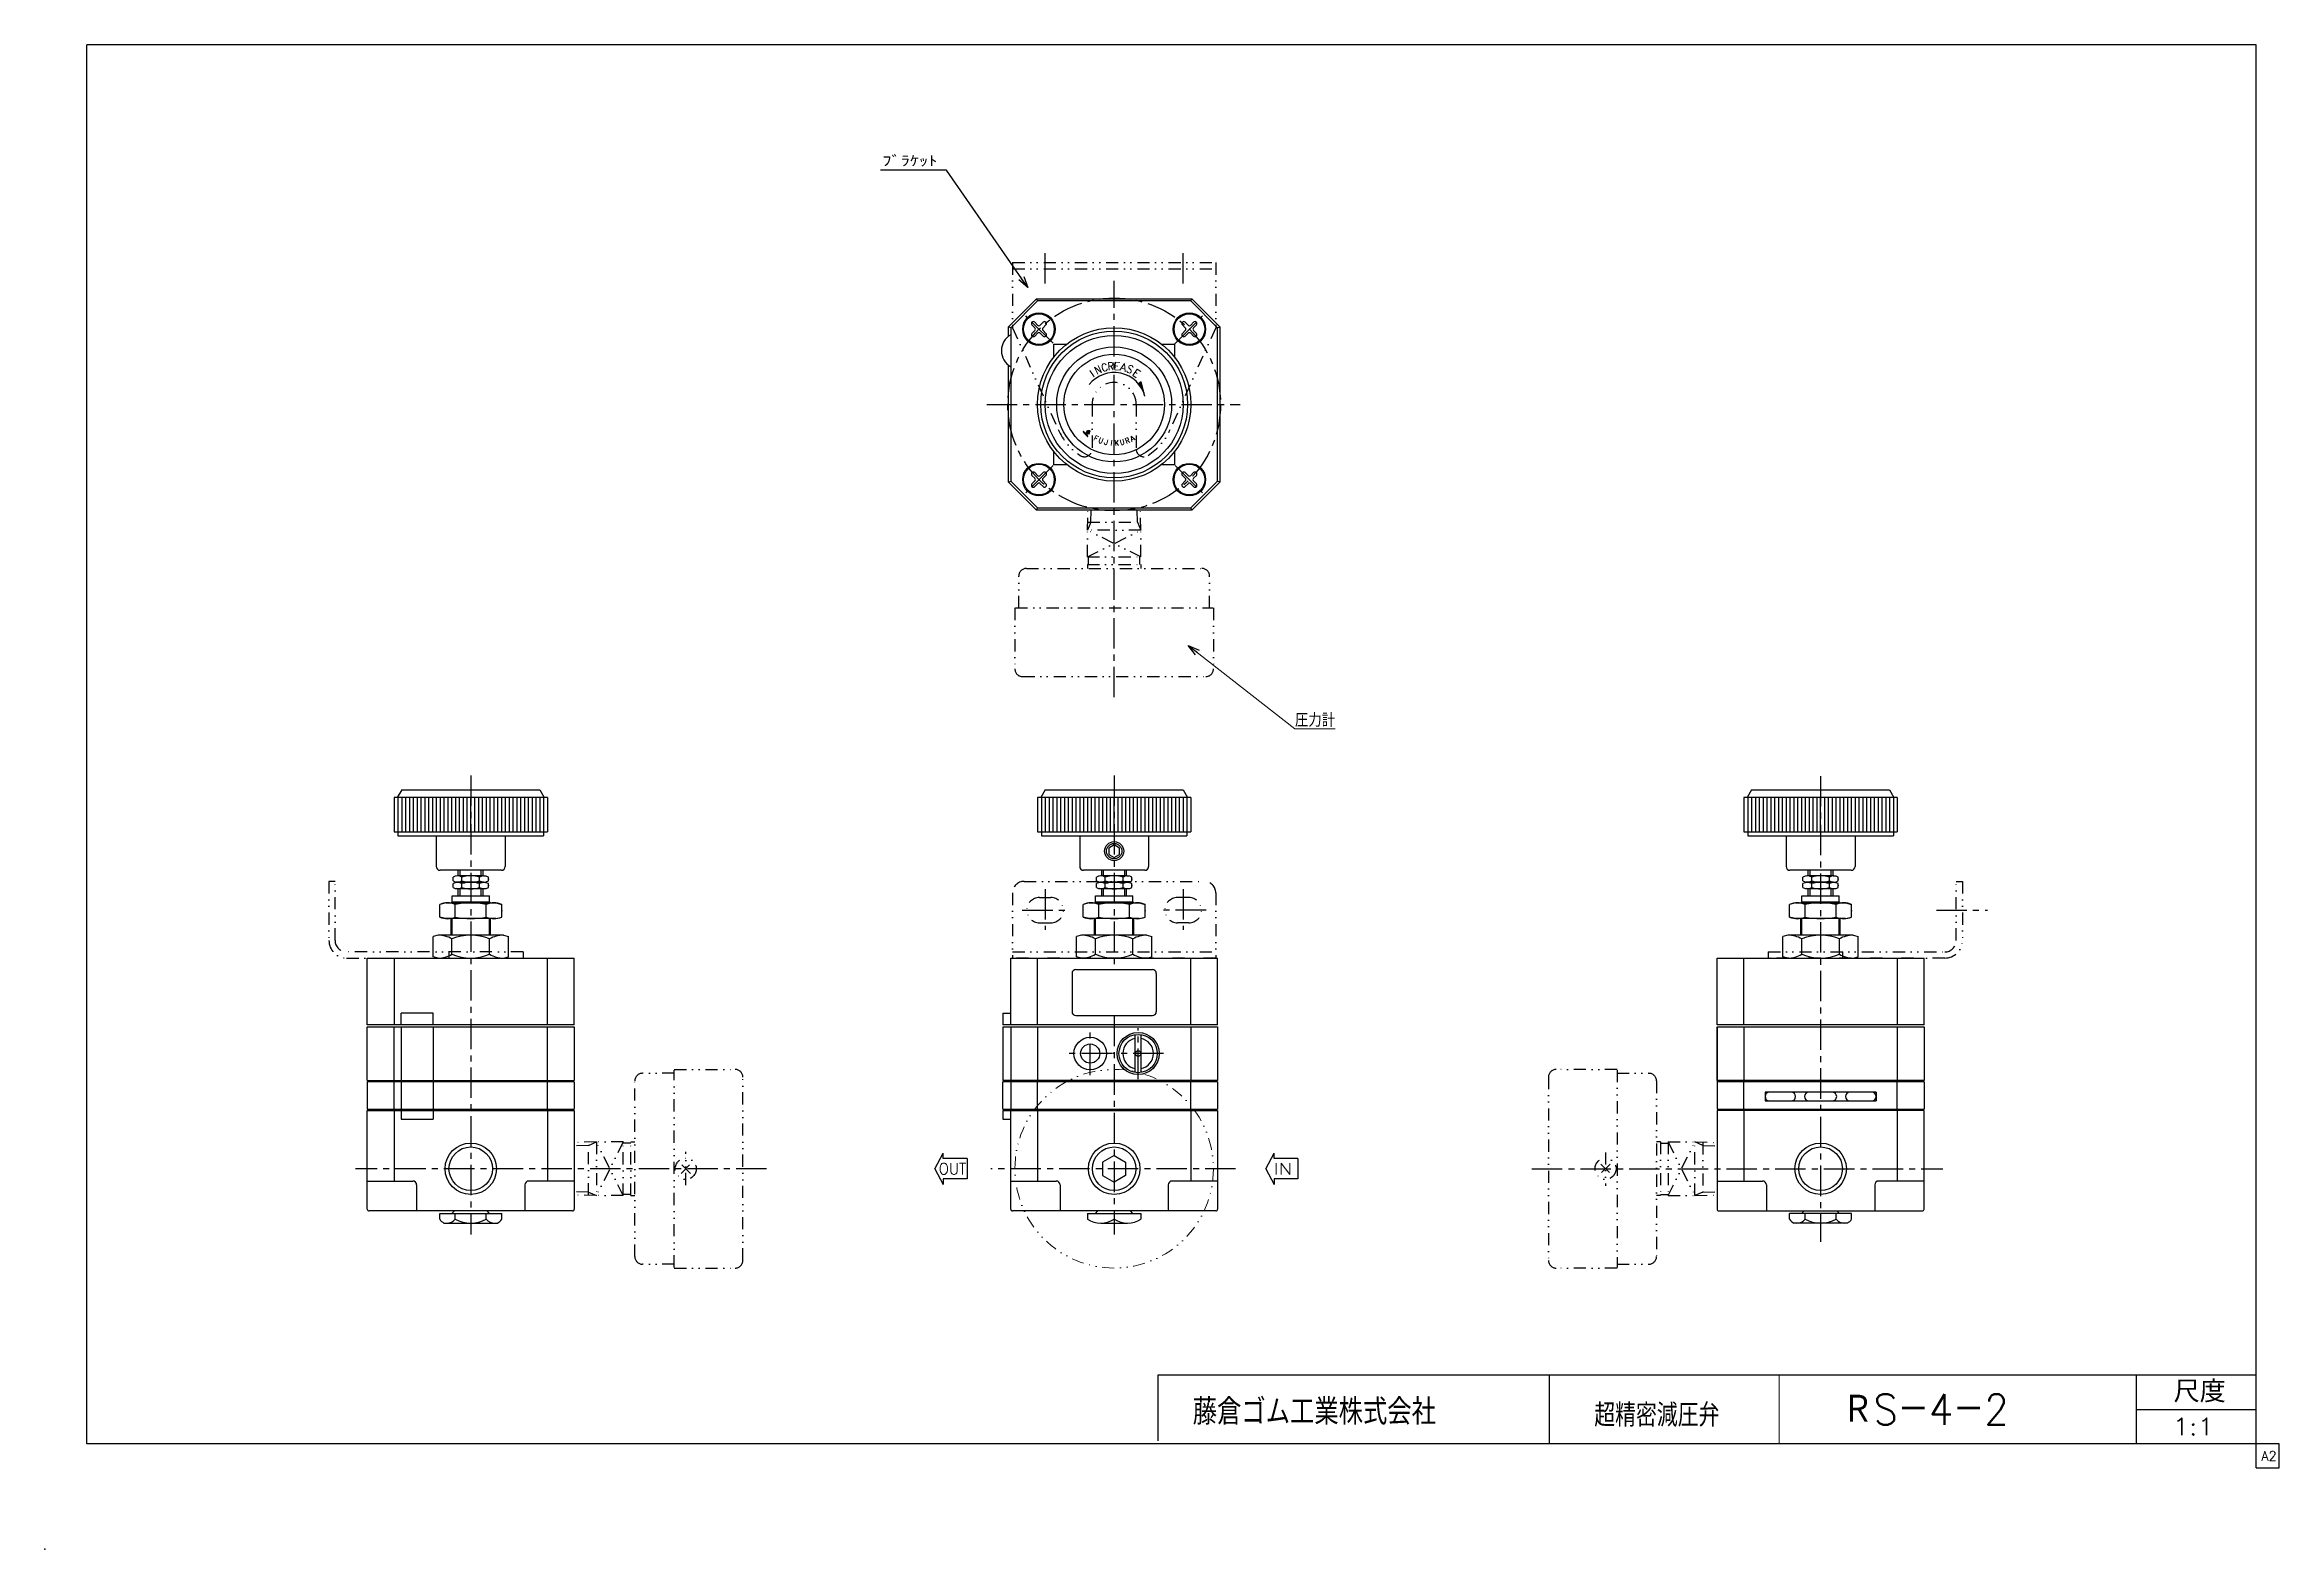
# Model space of a CAD drawing. Header units: millimetres. Extents: x -297 to 286, y -210 to 183.
import ezdxf
from ezdxf.enums import TextEntityAlignment as Align

# ---------------------------------------------------------------- set-up
doc = ezdxf.new("R2010")
doc.units = ezdxf.units.MM
doc.header["$LTSCALE"] = 0.25
doc.header["$PDSIZE"] = 1
doc.linetypes.add('CENTER', pattern=[50.8, 31.75, -6.35, 6.35, -6.35])
doc.linetypes.add('DIVIDE', pattern=[31.75, 12.7, -6.35, 0, -6.35, 0, -6.35])
doc.layers.add('Layer0014', color=7, linetype='Continuous')
doc.layers.add('ZUWAKU', color=7, linetype='Continuous')
doc.styles.add('FdaStyle0', font='txt.shx', dxfattribs={"width": 0.8, "bigfont": 'bigfont'})

msp = doc.modelspace()

# ---------------------------------------------------------------- texts
at = {"color": 4, "style": 'FdaStyle0'}
for s, height, width, p, p2 in [('ﾌﾞﾗｹｯﾄ', 3, 0.8, (-78.48, 150.64), (-64.08, 150.64)), ('圧力計', 3.5, 0.833333, (29.18, 4.55), (39.68, 4.55)), ('OUT', 3, 0.8, (-63.75, -112.23), (-56.55, -112.23)), ('IN', 3, 0.8, (23.65, -112.23), (28.45, -112.23)), ('尺度', 5.7, 0.995614, (258.42, -171.67), (272.04, -171.67)), ('藤倉ゴム工業株式会社', 6.75, 0.783333, (2.52, -177.49), (65.97, -177.49)), ('超精密減圧弁', 6, 0.755952, (107.27, -178), (139.93, -178)), ('1:1', 4.5, 0.8, (258.15, -180.25), (268.95, -180.25))]:
    msp.add_text(s, height=height, dxfattribs=dict(at, width=width)).set_placement(p, p2, align=Align.FIT)
at = {"color": 4, "style": 'FdaStyle0', "width": 0.8}
for s, height, rotation, p, p2 in [('C', 2.01, 15, (-21.03, 97.13), (-19.48, 97.54)), ('R', 2.01, 5, (-19.59, 97.54), (-17.99, 97.68)), ('E', 2.01, -5, (-18.11, 97.69), (-16.5, 97.55)), ('A', 2.01, -15, (-16.62, 97.58), (-15.06, 97.16)), ('I', 2.01, 35, (-23.88, 95.39), (-22.56, 96.31)), ('N', 2.01, 25, (-22.5, 96.42), (-21.04, 97.1)), ('S', 2.01, -25, (-15.01, 97.27), (-13.55, 96.59)), ('E', 2.01, -35, (-13.38, 96.43), (-12.06, 95.5)), ('F', 1.4, -28, (-23.53, 79.42), (-22.54, 78.9)), ('U', 1.4, -20, (-22.19, 78.74), (-21.13, 78.36)), ('J', 1.4, -12, (-20.76, 78.25), (-19.67, 78.02)), ('I', 1.4, -4, (-19.29, 77.97), (-18.17, 77.89)), ('K', 1.4, 4, (-17.79, 77.89), (-16.67, 77.97)), ('U', 1.4, 12, (-16.29, 78.02), (-15.19, 78.25)), ('R', 1.4, 20, (-14.82, 78.36), (-13.77, 78.74)), ('A', 1.4, 28, (-13.42, 78.9), (-12.43, 79.42))]:
    msp.add_text(s, height=height, rotation=rotation, dxfattribs=at).set_placement(p, p2, align=Align.FIT)
at = {"layer": 'Layer0014', "color": 4, "style": 'FdaStyle0', "width": 0.764085}
msp.add_text('ＲS－4－2', height=8, dxfattribs=at).set_placement((171.97, -177.5), (215.37, -177.5), align=Align.FIT)
at = {"layer": 'ZUWAKU', "color": 7, "style": 'FdaStyle0', "width": 0.8}
msp.add_text('A2', height=2.5, dxfattribs=at).set_placement((281.31, -186.88), (285.31, -186.88), align=Align.FIT)

# ---------------------------------------------------------------- blocks, each defined once
blk = doc.blocks.new('_OPEN30')
at = {"color": 0, "linetype": 'ByBlock', "lineweight": -2}
for p, q in [((-1, 0.267949), (0, 0)), ((0, 0), (-1, -0.267949)), ((0, 0), (-1, 0))]:
    blk.add_line(p, q, dxfattribs=at)
blk = doc.blocks.new('DC_GROUP_RS-4-2_2')
at = {"color": 4, "linetype": 'Continuous', "lineweight": 25}
blk.add_line((-24.47, 81.79), (-24.51, 81.79), dxfattribs=at)
for centre, radius, start, end in [((-24.71, 81.25), 0.545, 132.59056, 137.40944), ((-24.84, 81.37), 0.373, 122.61126, 130.56026), ((-24.68, 81.14), 0.647, 118.81305, 123.48844), ((-24.69, 81.15), 0.631, 114.69442, 118.30679), ((-24.85, 81.51), 0.243, 110.72354, 115.52552), ((-24.65, 81.02), 0.768, 108.12412, 111.67751), ((-24.69, 81.1), 0.681, 102.85589, 107.56101), ((-24.69, 81.11), 0.673, 99.27649, 103.14525), ((-24.66, 80.91), 0.876, 96.30843, 98.75121), ((-24.18, 77), 4.82, 96.33009, 96.8618), ((-24.65, 81.21), 0.578, 93.11753, 96.61061), ((-24.58, 79.47), 2.32, 91.41133, 92.32453), ((-24.52, 78.66), 3.13, 91.46179, 92.27408), ((-24.58, 81.06), 0.729, 87.71087, 91.04235), ((-24.68, 78.83), 2.97, 86.66124, 87.51583), ((-24.57, 79.71), 2.08, 85.53046, 87.1041), ((-24.71, 77.99), 3.8, 84.30437, 85.44478), ((-24.59, 79.26), 2.53, 83.0939, 84.26546), ((-24.21, 80.96), 1.13, 163.15958, 165.52112), ((-23.05, 80.57), 2.35, 160.99826, 162.09927), ((-23.81, 80.87), 1.53, 160.7036, 162.39393), ((-24.63, 81.14), 0.677, 155.31368, 159.26031), ((-23.22, 80.53), 2.21, 154.79768, 156.28764), ((-25.03, 81.38), 0.214, 146.94779, 154.44826), ((-22.73, 80.04), 2.87, 148.6104, 149.44292), ((-24.82, 81.3), 0.432, 142.88146, 148.34311), ((-24.93, 81.39), 0.289, 135.64188, 142.60181), ((-28.98, 85.47), 5.46, 314.80195, 315.19805)]:
    blk.add_arc(centre, radius, start, end, dxfattribs=at)
blk = doc.blocks.new('DC_GROUP_RS-4-2_3')
at = {"color": 4, "linetype": 'Continuous', "lineweight": 25}
blk.add_line((-25.32, 81.18), (-25.35, 81.08), dxfattribs=at)
for centre, radius, start, end in [((-22.45, 80.18), 3.04, 164.73853, 166.33064), ((-21.39, 79.86), 4.14, 162.88724, 164.20232), ((-14.14, 77.78), 11.69, 162.72988, 163.07388)]:
    blk.add_arc(centre, radius, start, end, dxfattribs=at)
blk = doc.blocks.new('DC_GROUP_RS-4-2_4')
at = {"color": 4, "linetype": 'Continuous', "lineweight": 25}
for centre, radius, start, end in [((-21.67, 79.64), 3.86, 159.21656, 160.98182), ((-24.03, 80.55), 1.33, 152.57863, 159.79955), ((-24.27, 80.65), 1.08, 143.1532, 151.38598), ((-24.94, 81.17), 0.225, 124.66686, 145.33314), ((-24.7, 80.87), 0.613, 115.45298, 127.64316), ((-24.78, 80.99), 0.467, 96.96674, 112.33351), ((-24.7, 80.61), 0.857, 91.92461, 99.39042), ((-24.67, 79.04), 2.43, 87.96143, 91.31023), ((-24.63, 79.72), 1.74, 85.10847, 88.56514), ((-24.88, 77.22), 4.26, 83.23971, 84.68214)]:
    blk.add_arc(centre, radius, start, end, dxfattribs=at)
blk = doc.blocks.new('DC_GROUP_RS-4-2_5')
at = {"color": 4, "linetype": 'Continuous', "lineweight": 25}
for centre, radius, start, end in [((-11.75, 78.17), 13.01, 164.43961, 164.82213), ((-20.13, 80.55), 4.3, 164.41897, 165.16413), ((-24.3, 81.7), 0.0717, 61.52011, 75.28571), ((-24.27, 81.75), 0.0129, 341.32087, 58.31103), ((-24.61, 81.82), 0.356, 341.70632, 348.2217), ((-24.37, 81.47), 0.0265, 261.89807, 304.12777), ((-24.53, 81.64), 0.257, 312.29307, 317.70693), ((-24.34, 81.48), 0.0138, 294.42057, 10.26429), ((-40.54, 85.82), 16.78, 345.02287, 345.33168)]:
    blk.add_arc(centre, radius, start, end, dxfattribs=at)
blk = doc.blocks.new('DC_GROUP_RS-4-2_6')
at = {"color": 4, "linetype": 'Continuous', "lineweight": 25}
for centre, radius, start, end in [((-24.79, 80.77), 0.529, 110.41148, 120.74688), ((-24.8, 80.66), 0.632, 97.77559, 106.54881), ((-24.73, 80.52), 0.774, 93.58256, 101.43213), ((-24.76, 80.19), 1.11, 84.55856, 90.79838), ((-25.49, 69.27), 12.05, 85.53068, 86.05861), ((-25.3, 72.53), 8.79, 84.25813, 85.08729)]:
    blk.add_arc(centre, radius, start, end, dxfattribs=at)
blk = doc.blocks.new('DC_GROUP_RS-4-2_7')
at = {"color": 4, "linetype": 'Continuous', "lineweight": 25}
for centre, radius, start, end in [((-22.68, 79.75), 2.87, 155.49519, 157.65403), ((-24.5, 80.58), 0.865, 149.14775, 155.21657), ((-24.53, 80.6), 0.832, 142.91027, 149.13664), ((-24.75, 80.77), 0.554, 133.90453, 143.33844), ((-24.61, 80.59), 0.774, 125.74914, 132.31083)]:
    blk.add_arc(centre, radius, start, end, dxfattribs=at)
blk = doc.blocks.new('DC_GROUP_RS-4-2_8')
at = {"color": 4, "linetype": 'Continuous', "lineweight": 25}
for centre, radius, start, end in [((-24.89, 80.62), 0.441, 134.09967, 144.31105), ((-25, 80.71), 0.305, 115.71943, 132.10775), ((-24.94, 80.58), 0.444, 104.02087, 115.76999), ((-24.95, 80.63), 0.396, 92.43175, 103.99381), ((-24.93, 80.22), 0.808, 86.27774, 92.68993), ((-25.05, 78.62), 2.41, 83.45387, 85.91181), ((-25.17, 76.97), 4.07, 82.7332, 84.31007), ((-28.6, 54.3), 26.99, 81.4107, 81.60384), ((-24.41, 82.22), 1.25, 262.72346, 266.07786)]:
    blk.add_arc(centre, radius, start, end, dxfattribs=at)
blk = doc.blocks.new('DC_GROUP_RS-4-2_9')
at = {"color": 4, "linetype": 'Continuous', "lineweight": 25}
for centre, radius, start, end in [((-24.5, 81.02), 0.0365, 281.10726, 306.0668), ((-24.52, 81.02), 0.0546, 314.63016, 333.69454)]:
    blk.add_arc(centre, radius, start, end, dxfattribs=at)
blk = doc.blocks.new('DC_GROUP_RS-4-2_10')
at = {"color": 4, "linetype": 'Continuous', "lineweight": 25}
for centre, radius, start, end in [((-24.42, 81.25), 0.019, 47.38961, 83.0601), ((-24.43, 81.26), 0.024, 359.68741, 30.17543)]:
    blk.add_arc(centre, radius, start, end, dxfattribs=at)
blk = doc.blocks.new('DC_GROUP_RS-4-2_11')
at = {"color": 4, "linetype": 'Continuous', "lineweight": 25}
for centre, radius, start, end in [((-34.41, 72), 12.81, 42.693, 43.95554), ((-32.04, 74.29), 9.51, 40.69584, 42.23543)]:
    blk.add_arc(centre, radius, start, end, dxfattribs=at)
blk = doc.blocks.new('DC_GROUP_RS-4-2_12')
at = {"color": 4, "linetype": 'Continuous', "lineweight": 25}
for centre, radius, start, end in [((-32.59, 73.52), 10.41, 43.31354, 44.93265), ((-30.12, 75.95), 6.94, 40.59283, 42.71353)]:
    blk.add_arc(centre, radius, start, end, dxfattribs=at)
blk = doc.blocks.new('DC_GROUP_RS-4-2_13')
at = {"color": 4, "linetype": 'Continuous', "lineweight": 25}
for centre, radius, start, end in [((-24.86, 80.5), 0.0372, 300.38798, 329.61202), ((-24.86, 80.48), 0.028, 345.9074, 21.24527)]:
    blk.add_arc(centre, radius, start, end, dxfattribs=at)
blk = doc.blocks.new('DC_GROUP_RS-4-2_14')
at = {"color": 4, "linetype": 'Continuous', "lineweight": 25}
for centre, radius, start, end in [((-25.44, 81.4), 0.335, 201.23709, 209.68961), ((-25.08, 81.62), 0.759, 210.50186, 217.25522), ((-23.18, 83.05), 3.13, 217.08265, 219.419), ((-23.79, 82.52), 2.33, 219.00264, 222.47966), ((-18.12, 87.69), 10.01, 222.35916, 223.75188), ((-21.92, 84.04), 4.73, 223.60235, 225.95522), ((-20.18, 85.9), 7.28, 226.34772, 227.68908), ((-20.66, 85.27), 6.49, 227.0128, 228.92952), ((-24.25, 81.16), 1.04, 229.27785, 236.31335)]:
    blk.add_arc(centre, radius, start, end, dxfattribs=at)
blk = doc.blocks.new('DC_GROUP_RS-4-2_15')
at = {"color": 4, "linetype": 'Continuous', "lineweight": 25}
for centre, radius, start, end in [((-26.19, 80.41), 0.996, 55.40977, 62.12641), ((-26.51, 80.01), 1.5, 48.44469, 54.17249), ((-28.37, 77.9), 4.32, 46.56205, 48.56549)]:
    blk.add_arc(centre, radius, start, end, dxfattribs=at)
blk = doc.blocks.new('DC_GROUP_RS-4-2_16')
at = {"color": 4, "linetype": 'Continuous', "lineweight": 25}
for centre, radius, start, end in [((-25.73, 81.29), 0.0242, 146.18308, 199.911), ((-25.75, 81.26), 0.0436, 57.18177, 93.101)]:
    blk.add_arc(centre, radius, start, end, dxfattribs=at)
blk = doc.blocks.new('DC_GROUP_RS-4-2_17')
at = {"color": 4, "linetype": 'Continuous', "lineweight": 25}
for centre, radius, start, end in [((-25.41, 81.06), 0.0221, 292.28648, 331.98871), ((-25.5, 81.09), 0.118, 337.30909, 350.1705)]:
    blk.add_arc(centre, radius, start, end, dxfattribs=at)
blk = doc.blocks.new('DC_GROUP_RS-4-2_18')
at = {"color": 4, "linetype": 'Continuous', "lineweight": 25}
for centre, radius, start, end in [((-26.4, 80.81), 0.86, 56.43343, 63.49986), ((-27.23, 79.61), 2.32, 51.80966, 55.80393), ((-28.14, 78.46), 3.79, 49.47044, 51.78305), ((-29.43, 76.84), 5.86, 48.16487, 50.09925), ((-29.18, 77.21), 5.42, 45.45193, 47.56294)]:
    blk.add_arc(centre, radius, start, end, dxfattribs=at)
blk = doc.blocks.new('DC_GROUP_RS-4-2_19')
at = {"color": 4, "linetype": 'Continuous', "lineweight": 25}
for centre, radius, start, end in [((-25.98, 81.54), 0.0637, 147.85088, 175.27922), ((-26.01, 81.54), 0.0418, 95.84619, 132.25478)]:
    blk.add_arc(centre, radius, start, end, dxfattribs=at)
blk = doc.blocks.new('DC_GROUP_RS-4-2_20')
at = {"color": 4, "linetype": 'Continuous', "lineweight": 25}
for centre, radius, start, end in [((-25.44, 81.79), 0.659, 202.32582, 210.51564), ((-25.01, 82.08), 1.17, 211.9342, 219.04388), ((-21.82, 84.62), 5.25, 218.61451, 220.84414), ((-20.06, 86.1), 7.55, 220.61633, 222.15144), ((-12.06, 93.4), 18.38, 222.28407, 222.96053)]:
    blk.add_arc(centre, radius, start, end, dxfattribs=at)
blk = doc.blocks.new('DC_GROUP_RS-4-2_21')
at = {"color": 4, "linetype": 'Continuous', "lineweight": 25}
for centre, radius, start, end in [((-8.48, 98.01), 24.16, 225.16624, 225.48117), ((-15.44, 90.93), 14.23, 225.51208, 226.14057), ((3.66, 110.9), 41.86, 226.22854, 226.44835), ((-22.21, 83.65), 4.29, 226.00428, 227.59804), ((-22.41, 83.48), 4.03, 228.15839, 229.96466), ((-22.5, 83.33), 3.85, 229.53045, 231.50382), ((-23.91, 81.58), 1.61, 232.03905, 235.38383)]:
    blk.add_arc(centre, radius, start, end, dxfattribs=at)
blk = doc.blocks.new('DC_GROUP_RS-4-2_1')
at = {"color": 4, "linetype": 'Continuous', "lineweight": 25}
for p, q in [((-25.1, 81.64), (-24.29, 81.64)), ((-25.1, 81.64), (-24.29, 81.64)), ((-25.08, 81.65), (-24.29, 81.65)), ((-25.08, 81.65), (-24.29, 81.65)), ((-25.06, 81.67), (-24.28, 81.67)), ((-25.06, 81.67), (-24.28, 81.67)), ((-25.03, 81.69), (-24.28, 81.69)), ((-25.03, 81.69), (-24.28, 81.69)), ((-25, 81.71), (-24.27, 81.71)), ((-25, 81.71), (-24.27, 81.71)), ((-24.97, 81.72), (-24.27, 81.72)), ((-24.97, 81.72), (-24.27, 81.72)), ((-24.93, 81.74), (-24.26, 81.74)), ((-24.93, 81.74), (-24.26, 81.74)), ((-24.88, 81.76), (-24.26, 81.76)), ((-24.88, 81.76), (-24.26, 81.76)), ((-24.81, 81.78), (-24.3, 81.78)), ((-24.81, 81.78), (-24.3, 81.78)), ((-24.64, 81.79), (-24.53, 81.79)), ((-24.64, 81.79), (-24.53, 81.79)), ((-26.04, 81.58), (-25.99, 81.58)), ((-26.04, 81.58), (-25.99, 81.58)), ((-26.04, 81.56), (-25.96, 81.56)), ((-26.04, 81.56), (-25.96, 81.56)), ((-26.04, 81.54), (-25.93, 81.54)), ((-26.04, 81.54), (-25.93, 81.54)), ((-26.03, 81.52), (-25.9, 81.52)), ((-26.03, 81.52), (-25.9, 81.52)), ((-26.03, 81.51), (-25.88, 81.51)), ((-26.03, 81.51), (-25.88, 81.51)), ((-26.02, 81.49), (-25.85, 81.49)), ((-26.02, 81.49), (-25.85, 81.49)), ((-26.01, 81.47), (-25.83, 81.47)), ((-26.01, 81.47), (-25.83, 81.47)), ((-26, 81.45), (-25.81, 81.45)), ((-26, 81.45), (-25.81, 81.45)), ((-25.98, 81.44), (-25.78, 81.44)), ((-25.98, 81.44), (-25.78, 81.44)), ((-25.97, 81.42), (-25.76, 81.42)), ((-25.97, 81.42), (-25.76, 81.42)), ((-25.96, 81.4), (-25.74, 81.4)), ((-25.96, 81.4), (-25.74, 81.4)), ((-25.95, 81.38), (-25.72, 81.38)), ((-25.95, 81.38), (-25.72, 81.38)), ((-25.93, 81.37), (-25.7, 81.37)), ((-25.93, 81.37), (-25.7, 81.37)), ((-25.92, 81.35), (-25.68, 81.35)), ((-25.92, 81.35), (-25.68, 81.35)), ((-25.91, 81.33), (-25.66, 81.33)), ((-25.91, 81.33), (-25.66, 81.33)), ((-25.89, 81.31), (-25.64, 81.31)), ((-25.89, 81.31), (-25.64, 81.31)), ((-25.88, 81.3), (-25.75, 81.3)), ((-25.88, 81.3), (-25.75, 81.3)), ((-25.86, 81.28), (-25.75, 81.28)), ((-25.86, 81.28), (-25.75, 81.28)), ((-25.85, 81.26), (-25.74, 81.26)), ((-25.85, 81.26), (-25.74, 81.26)), ((-25.83, 81.24), (-25.73, 81.24)), ((-25.83, 81.24), (-25.73, 81.24)), ((-25.82, 81.23), (-25.72, 81.23)), ((-25.82, 81.23), (-25.72, 81.23)), ((-25.8, 81.21), (-25.71, 81.21)), ((-25.8, 81.21), (-25.71, 81.21)), ((-25.79, 81.19), (-25.7, 81.19)), ((-25.79, 81.19), (-25.7, 81.19)), ((-25.77, 81.17), (-25.69, 81.17)), ((-25.77, 81.17), (-25.69, 81.17)), ((-25.76, 81.16), (-25.68, 81.16)), ((-25.76, 81.16), (-25.68, 81.16)), ((-25.74, 81.14), (-25.66, 81.14)), ((-25.74, 81.14), (-25.66, 81.14)), ((-25.73, 81.12), (-25.65, 81.12)), ((-25.73, 81.12), (-25.65, 81.12)), ((-25.72, 81.3), (-25.62, 81.3)), ((-25.72, 81.3), (-25.62, 81.3)), ((-25.71, 81.1), (-25.64, 81.1)), ((-25.71, 81.1), (-25.64, 81.1)), ((-25.7, 81.09), (-25.62, 81.09)), ((-25.7, 81.09), (-25.62, 81.09)), ((-25.69, 81.28), (-25.6, 81.28)), ((-25.69, 81.28), (-25.6, 81.28)), ((-25.68, 81.07), (-25.61, 81.07)), ((-25.68, 81.07), (-25.61, 81.07)), ((-25.67, 81.05), (-25.59, 81.05)), ((-25.67, 81.05), (-25.59, 81.05)), ((-25.66, 81.26), (-25.58, 81.26)), ((-25.66, 81.26), (-25.58, 81.26)), ((-25.65, 81.03), (-25.58, 81.03)), ((-25.65, 81.03), (-25.58, 81.03)), ((-25.63, 81.24), (-25.56, 81.24)), ((-25.63, 81.24), (-25.56, 81.24)), ((-25.63, 81.02), (-25.56, 81.02)), ((-25.63, 81.02), (-25.56, 81.02)), ((-25.62, 81), (-25.55, 81)), ((-25.62, 81), (-25.55, 81)), ((-25.61, 81.23), (-25.54, 81.23)), ((-25.61, 81.23), (-25.54, 81.23)), ((-25.6, 80.98), (-25.53, 80.98)), ((-25.6, 80.98), (-25.53, 80.98)), ((-25.59, 81.21), (-25.52, 81.21)), ((-25.59, 81.21), (-25.52, 81.21)), ((-25.59, 80.96), (-25.52, 80.96)), ((-25.59, 80.96), (-25.52, 80.96)), ((-25.57, 80.95), (-25.5, 80.95)), ((-25.57, 80.95), (-25.5, 80.95)), ((-25.56, 81.19), (-25.5, 81.19)), ((-25.56, 81.19), (-25.5, 81.19)), ((-25.55, 80.93), (-25.49, 80.93)), ((-25.55, 80.93), (-25.49, 80.93)), ((-25.54, 81.17), (-25.48, 81.17)), ((-25.54, 81.17), (-25.48, 81.17)), ((-25.54, 80.91), (-25.47, 80.91)), ((-25.54, 80.91), (-25.47, 80.91)), ((-25.52, 81.16), (-25.46, 81.16)), ((-25.52, 81.16), (-25.46, 81.16)), ((-25.52, 80.89), (-25.45, 80.89)), ((-25.52, 80.89), (-25.45, 80.89)), ((-25.51, 80.88), (-25.44, 80.88)), ((-25.51, 80.88), (-25.44, 80.88)), ((-25.5, 81.14), (-25.44, 81.14)), ((-25.5, 81.14), (-25.44, 81.14)), ((-25.49, 80.86), (-25.42, 80.86)), ((-25.49, 80.86), (-25.42, 80.86)), ((-25.48, 81.12), (-25.42, 81.12)), ((-25.48, 81.12), (-25.42, 81.12)), ((-25.47, 80.84), (-25.4, 80.84)), ((-25.47, 80.84), (-25.4, 80.84)), ((-25.46, 81.1), (-25.4, 81.1)), ((-25.46, 81.1), (-25.4, 81.1)), ((-25.45, 80.82), (-25.39, 80.82)), ((-25.45, 80.82), (-25.39, 80.82)), ((-25.44, 81.09), (-25.39, 81.09)), ((-25.44, 81.09), (-25.39, 81.09)), ((-25.43, 81.07), (-25.38, 81.07)), ((-25.43, 81.07), (-25.38, 81.07)), ((-25.43, 80.81), (-25.37, 80.81)), ((-25.43, 80.81), (-25.37, 80.81)), ((-25.42, 80.79), (-25.35, 80.79)), ((-25.42, 80.79), (-25.35, 80.79)), ((-25.41, 81.05), (-25.38, 81.05)), ((-25.41, 81.05), (-25.38, 81.05)), ((-25.4, 80.9), (-25.41, 80.89)), ((-25.41, 80.9), (-25.35, 80.84)), ((-25.4, 80.92), (-25.31, 80.92)), ((-25.4, 80.92), (-25.31, 80.92)), ((-25.4, 80.9), (-25.32, 80.9)), ((-25.4, 80.9), (-25.32, 80.9)), ((-25.4, 80.77), (-25.34, 80.77)), ((-25.4, 80.77), (-25.34, 80.77)), ((-25.39, 80.95), (-25.3, 80.95)), ((-25.39, 80.95), (-25.3, 80.95)), ((-25.39, 80.94), (-25.31, 80.94)), ((-25.39, 80.94), (-25.31, 80.94)), ((-25.39, 80.88), (-25.33, 80.88)), ((-25.39, 80.88), (-25.33, 80.88)), ((-25.38, 80.99), (-25.29, 80.99)), ((-25.38, 80.99), (-25.29, 80.99)), ((-25.38, 80.97), (-25.3, 80.97)), ((-25.38, 80.97), (-25.3, 80.97)), ((-25.38, 80.75), (-25.32, 80.75)), ((-25.38, 80.75), (-25.32, 80.75)), ((-25.37, 81.02), (-25.28, 81.02)), ((-25.37, 81.02), (-25.28, 81.02)), ((-25.37, 81.01), (-25.28, 81.01)), ((-25.37, 81.01), (-25.28, 81.01)), ((-25.37, 80.87), (-25.33, 80.87)), ((-25.37, 80.87), (-25.33, 80.87)), ((-25.36, 81.06), (-25.26, 81.06)), ((-25.36, 81.06), (-25.26, 81.06)), ((-25.36, 81.04), (-25.27, 81.04)), ((-25.36, 81.04), (-25.27, 81.04)), ((-25.36, 80.74), (-25.3, 80.74)), ((-25.36, 80.74), (-25.3, 80.74)), ((-25.35, 81.09), (-25.25, 81.09)), ((-25.35, 81.09), (-25.25, 81.09)), ((-25.35, 81.08), (-25.26, 81.08)), ((-25.35, 81.08), (-25.26, 81.08)), ((-25.35, 80.84), (-25.33, 80.86)), ((-25.35, 80.72), (-25.29, 80.72)), ((-25.35, 80.72), (-25.29, 80.72)), ((-25.34, 81.13), (-25.23, 81.13)), ((-25.34, 81.13), (-25.23, 81.13)), ((-25.34, 81.11), (-25.24, 81.11)), ((-25.34, 81.11), (-25.24, 81.11)), ((-25.33, 81.16), (-25.21, 81.16)), ((-25.33, 81.16), (-25.21, 81.16)), ((-25.33, 81.15), (-25.22, 81.15)), ((-25.33, 81.15), (-25.22, 81.15)), ((-25.32, 80.9), (-25.33, 80.86)), ((-25.33, 80.84), (-25.33, 80.82)), ((-25.33, 80.82), (-25.3, 80.79)), ((-25.33, 80.7), (-25.27, 80.7)), ((-25.33, 80.7), (-25.27, 80.7)), ((-25.32, 81.2), (-25.2, 81.2)), ((-25.32, 81.2), (-25.2, 81.2)), ((-25.32, 81.18), (-25.21, 81.18)), ((-25.32, 81.18), (-25.21, 81.18)), ((-25.31, 81.23), (-25.17, 81.23)), ((-25.31, 81.23), (-25.17, 81.23)), ((-25.31, 81.22), (-25.18, 81.22)), ((-25.31, 81.22), (-25.18, 81.22)), ((-25.31, 80.68), (-25.25, 80.68)), ((-25.31, 80.68), (-25.25, 80.68)), ((-25.3, 81.25), (-25.16, 81.25)), ((-25.3, 81.25), (-25.16, 81.25)), ((-25.3, 80.79), (-25.29, 80.81)), ((-25.29, 81.29), (-25.14, 81.29)), ((-25.29, 81.29), (-25.14, 81.29)), ((-25.29, 81.27), (-25.15, 81.27)), ((-25.29, 81.27), (-25.15, 81.27)), ((-25.25, 80.87), (-25.29, 80.81)), ((-25.29, 80.67), (-25.23, 80.67)), ((-25.29, 80.67), (-25.23, 80.67)), ((-25.28, 81.32), (-25.11, 81.32)), ((-25.28, 81.32), (-25.11, 81.32)), ((-25.28, 81.3), (-25.13, 81.3)), ((-25.28, 81.3), (-25.13, 81.3)), ((-25.27, 81.36), (-25.07, 81.36)), ((-25.27, 81.36), (-25.07, 81.36)), ((-25.27, 81.34), (-25.1, 81.34)), ((-25.27, 81.34), (-25.1, 81.34)), ((-25.27, 80.65), (-25.22, 80.65)), ((-25.27, 80.65), (-25.22, 80.65)), ((-25.26, 81.37), (-25.05, 81.37)), ((-25.26, 81.37), (-25.05, 81.37)), ((-25.25, 81.41), (-24.99, 81.41)), ((-25.25, 81.41), (-24.99, 81.41)), ((-25.25, 81.39), (-25.02, 81.39)), ((-25.25, 81.39), (-25.02, 81.39)), ((-25.25, 80.63), (-25.2, 80.63)), ((-25.25, 80.63), (-25.2, 80.63)), ((-25.24, 81.43), (-24.96, 81.43)), ((-25.24, 81.43), (-24.96, 81.43)), ((-25.24, 80.61), (-25.18, 80.61)), ((-25.24, 80.61), (-25.18, 80.61)), ((-25.23, 81.44), (-24.91, 81.44)), ((-25.23, 81.44), (-24.91, 81.44)), ((-25.22, 81.48), (-24.33, 81.48)), ((-25.22, 81.48), (-24.33, 81.48)), ((-25.22, 81.46), (-24.82, 81.46)), ((-25.22, 81.46), (-24.82, 81.46)), ((-25.19, 80.89), (-25.22, 80.87)), ((-25.22, 80.6), (-25.16, 80.6)), ((-25.22, 80.6), (-25.16, 80.6)), ((-25.21, 81.5), (-24.33, 81.5)), ((-25.21, 81.5), (-24.33, 81.5)), ((-25.21, 80.88), (-25.18, 80.88)), ((-25.21, 80.88), (-25.18, 80.88)), ((-25.21, 80.86), (-25.16, 80.86)), ((-25.21, 80.86), (-25.16, 80.86)), ((-25.2, 81.51), (-24.32, 81.51)), ((-25.2, 81.51), (-24.32, 81.51)), ((-25.2, 80.58), (-25.14, 80.58)), ((-25.2, 80.58), (-25.14, 80.58)), ((-25.19, 80.84), (-25.14, 80.84)), ((-25.19, 80.84), (-25.14, 80.84)), ((-25.18, 81.53), (-24.32, 81.53)), ((-25.18, 81.53), (-24.32, 81.53)), ((-25.18, 80.56), (-25.12, 80.56)), ((-25.18, 80.56), (-25.12, 80.56)), ((-25.17, 81.55), (-24.31, 81.55)), ((-25.17, 81.55), (-24.31, 81.55)), ((-25.17, 80.83), (-25.13, 80.83)), ((-25.17, 80.83), (-25.13, 80.83)), ((-25.16, 81.57), (-24.31, 81.57)), ((-25.16, 81.57), (-24.31, 81.57)), ((-25.16, 80.81), (-25.11, 80.81)), ((-25.16, 80.81), (-25.11, 80.81)), ((-25.16, 80.54), (-25.1, 80.54)), ((-25.16, 80.54), (-25.1, 80.54)), ((-25.15, 81.58), (-24.3, 81.58)), ((-25.15, 81.58), (-24.3, 81.58)), ((-25.14, 80.79), (-25.09, 80.79)), ((-25.14, 80.79), (-25.09, 80.79)), ((-25.14, 80.53), (-25.08, 80.53)), ((-25.14, 80.53), (-25.08, 80.53)), ((-25.13, 81.6), (-24.3, 81.6)), ((-25.13, 81.6), (-24.3, 81.6)), ((-25.13, 80.51), (-25.07, 80.51)), ((-25.13, 80.51), (-25.07, 80.51)), ((-25.12, 80.77), (-25.08, 80.77)), ((-25.12, 80.77), (-25.08, 80.77)), ((-25.11, 81.62), (-24.29, 81.62)), ((-25.11, 81.62), (-24.29, 81.62)), ((-25.11, 80.49), (-25.05, 80.49)), ((-25.11, 80.49), (-25.05, 80.49)), ((-25.1, 80.76), (-25.06, 80.76)), ((-25.1, 80.76), (-25.06, 80.76)), ((-25.09, 80.74), (-25.04, 80.74)), ((-25.09, 80.74), (-25.04, 80.74)), ((-25.09, 80.47), (-25.03, 80.47)), ((-25.09, 80.47), (-25.03, 80.47)), ((-25.07, 80.72), (-25.03, 80.72)), ((-25.07, 80.72), (-25.03, 80.72)), ((-25.07, 80.46), (-25.01, 80.46)), ((-25.07, 80.46), (-25.01, 80.46)), ((-25.05, 80.7), (-25.01, 80.7)), ((-25.05, 80.7), (-25.01, 80.7)), ((-25.05, 80.44), (-24.99, 80.44)), ((-25.05, 80.44), (-24.99, 80.44)), ((-25.04, 80.69), (-25, 80.69)), ((-25.04, 80.69), (-25, 80.69)), ((-25.03, 80.42), (-24.97, 80.42)), ((-25.03, 80.42), (-24.97, 80.42)), ((-25.02, 80.67), (-24.98, 80.67)), ((-25.02, 80.67), (-24.98, 80.67)), ((-25.01, 80.4), (-24.95, 80.4)), ((-25.01, 80.4), (-24.95, 80.4)), ((-25, 80.65), (-24.96, 80.65)), ((-25, 80.65), (-24.96, 80.65)), ((-24.99, 80.63), (-24.95, 80.63)), ((-24.99, 80.63), (-24.95, 80.63)), ((-24.99, 80.39), (-24.93, 80.39)), ((-24.99, 80.39), (-24.93, 80.39)), ((-24.97, 80.62), (-24.93, 80.62)), ((-24.97, 80.62), (-24.93, 80.62)), ((-24.96, 80.6), (-24.92, 80.6)), ((-24.96, 80.6), (-24.92, 80.6)), ((-24.96, 80.37), (-24.91, 80.37)), ((-24.96, 80.37), (-24.91, 80.37)), ((-24.94, 80.58), (-24.9, 80.58)), ((-24.94, 80.58), (-24.9, 80.58)), ((-24.94, 80.35), (-24.89, 80.35)), ((-24.94, 80.35), (-24.89, 80.35)), ((-24.93, 80.56), (-24.89, 80.56)), ((-24.93, 80.56), (-24.89, 80.56)), ((-24.92, 80.33), (-24.87, 80.33)), ((-24.92, 80.33), (-24.87, 80.33)), ((-24.91, 80.55), (-24.87, 80.55)), ((-24.91, 80.55), (-24.87, 80.55)), ((-24.9, 80.32), (-24.84, 80.32)), ((-24.9, 80.32), (-24.84, 80.32)), ((-24.89, 80.53), (-24.86, 80.53)), ((-24.89, 80.53), (-24.86, 80.53)), ((-24.88, 80.51), (-24.84, 80.51)), ((-24.88, 80.51), (-24.84, 80.51)), ((-24.88, 80.3), (-24.82, 80.3)), ((-24.88, 80.3), (-24.82, 80.3)), ((-24.86, 80.49), (-24.83, 80.49)), ((-24.86, 80.49), (-24.83, 80.49)), ((-24.85, 80.48), (-24.83, 80.48)), ((-24.85, 80.48), (-24.83, 80.48)), ((-24.85, 80.28), (-24.82, 80.28)), ((-24.85, 80.28), (-24.82, 80.28)), ((-24.83, 80.26), (-24.82, 80.26)), ((-24.83, 80.26), (-24.82, 80.26)), ((-24.47, 81), (-24.41, 81.26)), ((-24.46, 81.46), (-24.35, 81.46)), ((-24.46, 81.46), (-24.35, 81.46))]:
    blk.add_line(p, q, dxfattribs=at)
blk.add_arc((-24.97, 80.26), 0.151, 1.06721, 13.63755, dxfattribs=at)
at = {"linetype": 'Continuous'}
for name in ['DC_GROUP_RS-4-2_2', 'DC_GROUP_RS-4-2_5', 'DC_GROUP_RS-4-2_19', 'DC_GROUP_RS-4-2_20', 'DC_GROUP_RS-4-2_18', 'DC_GROUP_RS-4-2_16', 'DC_GROUP_RS-4-2_14', 'DC_GROUP_RS-4-2_15', 'DC_GROUP_RS-4-2_21', 'DC_GROUP_RS-4-2_3', 'DC_GROUP_RS-4-2_17', 'DC_GROUP_RS-4-2_7', 'DC_GROUP_RS-4-2_4', 'DC_GROUP_RS-4-2_8', 'DC_GROUP_RS-4-2_12', 'DC_GROUP_RS-4-2_11', 'DC_GROUP_RS-4-2_6', 'DC_GROUP_RS-4-2_13', 'DC_GROUP_RS-4-2_9', 'DC_GROUP_RS-4-2_10']:
    blk.add_blockref(name, (0, 0), dxfattribs=at)
blk = doc.blocks.new('DC_GROUP_RS-4-2_22')
at = {"color": 4, "linetype": 'DIVIDE', "lineweight": 25}
for p, q in [((111.45, -109.5), (108.98, -111.97)), ((108.98, -109.5), (111.45, -111.97))]:
    blk.add_line(p, q, dxfattribs=at)
blk.add_circle((110.22, -110.73), 2.75, dxfattribs=at)
blk = doc.blocks.new('DC_GROUP_RS-4-2_23')
at = {"color": 4, "linetype": 'DIVIDE', "lineweight": 25}
for p, q in [((-130.98, -111.97), (-128.5, -109.5)), ((-128.5, -111.97), (-130.98, -109.5))]:
    blk.add_line(p, q, dxfattribs=at)
blk.add_circle((-129.74, -110.73), 2.75, dxfattribs=at)

# ---------------------------------------------------------------- linework, layer by layer
at = {"color": 4, "linetype": 'Continuous', "lineweight": 25}
for p, q in [((-61.68, 149.74), (-78.93, 149.74)), ((-40.51, 119.14), (-61.68, 149.74)), ((-38.25, 116.21), (-45.53, 108.94)), ((-37.98, 115.66), (-44.98, 108.66)), ((-38.25, 116.21), (2.3, 116.21)), ((-37.98, 115.66), (-38.25, 116.21)), ((2.02, 115.66), (-37.98, 115.66)), ((2.02, 115.66), (2.3, 116.21)), ((9.02, 108.66), (2.02, 115.66)), ((2.3, 116.21), (9.57, 108.94)), ((-45.53, 106.45), (-45.53, 108.94)), ((-44.98, 108.66), (-45.53, 108.94)), ((-44.98, 108.66), (-44.98, 68.66)), ((-38.66, 108.64), (-39.42, 109.4)), ((-39.42, 107.17), (-38.66, 107.93)), ((-37.95, 109.35), (-38.71, 110.11)), ((-37.95, 107.23), (-38.71, 106.47)), ((-37.25, 109.35), (-36.49, 110.11)), ((-36.49, 106.47), (-37.25, 107.23)), ((-35.78, 109.4), (-36.54, 108.64)), ((-35.78, 107.17), (-36.54, 107.93)), ((0.58, 108.64), (-0.18, 109.4)), ((-0.18, 107.17), (0.58, 107.93)), ((0.53, 110.11), (1.29, 109.35)), ((0.53, 106.47), (1.29, 107.23)), ((2, 109.35), (2.76, 110.11)), ((2.76, 106.47), (2, 107.23)), ((2.7, 108.64), (3.46, 109.4)), ((2.7, 107.93), (3.46, 107.17)), ((9.02, 108.66), (9.57, 108.94)), ((9.02, 68.66), (9.02, 108.66)), ((9.57, 108.94), (9.57, 68.39)), ((-33.73, 104.41), (-30.31, 104.41)), ((-33.73, 100.99), (-33.73, 104.41)), ((-5.65, 104.41), (-2.23, 104.41)), ((-2.23, 104.41), (-2.23, 100.99)), ((-45.53, 68.39), (-45.53, 98.88)), ((-10.95, 94.56), (-11.61, 94.01)), ((-10.95, 94.56), (-11.56, 93.95)), ((-10.9, 94.36), (-11.45, 93.81)), ((-10.85, 94.17), (-11.34, 93.67)), ((-10.8, 93.97), (-11.24, 93.53)), ((-10.74, 93.78), (-11.14, 93.38)), ((-10.69, 93.58), (-11.04, 93.24)), ((-9.95, 90.82), (-10.95, 94.56)), ((-10.64, 93.39), (-10.94, 93.09)), ((-10.59, 93.19), (-10.85, 92.93)), ((-10.53, 93), (-10.76, 92.78)), ((-10.48, 92.8), (-10.67, 92.62)), ((-10.43, 92.61), (-10.58, 92.46)), ((-10.38, 92.41), (-10.5, 92.29)), ((-10.33, 92.22), (-10.42, 92.12)), ((-10.27, 92.02), (-10.34, 91.95)), ((-10.22, 91.83), (-10.27, 91.78)), ((-10.17, 91.63), (-10.2, 91.6)), ((-10.12, 91.44), (-10.14, 91.42)), ((-10.06, 91.24), (-10.07, 91.23)), ((-10.01, 91.05), (-10.03, 91.03)), ((-33.73, 72.91), (-33.73, 76.34)), ((-2.23, 76.34), (-2.23, 72.91)), ((-38.66, 69.39), (-39.42, 70.16)), ((-38.71, 70.86), (-37.95, 70.1)), ((-36.49, 70.86), (-37.25, 70.1)), ((-35.78, 70.16), (-36.54, 69.39)), ((-30.31, 72.91), (-33.73, 72.91)), ((-2.23, 72.91), (-5.65, 72.91)), ((-0.18, 70.16), (0.58, 69.39)), ((0.53, 70.86), (1.29, 70.1)), ((2, 70.1), (2.76, 70.86)), ((3.46, 70.16), (2.7, 69.39)), ((-45.53, 68.39), (-44.98, 68.66)), ((-38.25, 61.11), (-45.53, 68.39)), ((-44.98, 68.66), (-37.98, 61.66)), ((-38.66, 68.69), (-39.42, 67.93)), ((-37.95, 67.98), (-38.71, 67.22)), ((-36.49, 67.22), (-37.25, 67.98)), ((-36.54, 68.69), (-35.78, 67.93)), ((-0.18, 67.93), (0.58, 68.69)), ((1.29, 67.98), (0.53, 67.22)), ((2, 67.98), (2.76, 67.22)), ((2.02, 61.66), (9.02, 68.66)), ((2.3, 61.11), (9.57, 68.39)), ((2.7, 68.69), (3.46, 67.93)), ((9.57, 68.39), (9.02, 68.66)), ((-38.25, 61.11), (-37.98, 61.66)), ((2.3, 61.11), (-38.25, 61.11)), ((-37.98, 61.66), (2.02, 61.66)), ((2.3, 61.11), (2.02, 61.66)), ((-165.84, -13.88), (-205.84, -13.88)), ((-205.84, -13.88), (-205.84, -22.88)), ((-203.84, -11.88), (-205, -13.88)), ((-204.84, -13.88), (-204.84, -22.88)), ((-203.84, -11.88), (-167.84, -11.88)), ((-203.84, -13.88), (-203.84, -22.88)), ((-202.84, -13.88), (-202.84, -22.88)), ((-201.84, -13.88), (-201.84, -22.88)), ((-200.84, -13.88), (-200.84, -22.88)), ((-199.84, -13.88), (-199.84, -22.88)), ((-198.84, -13.88), (-198.84, -22.88)), ((-197.84, -13.88), (-197.84, -22.88)), ((-196.84, -13.88), (-196.84, -22.88)), ((-195.84, -13.88), (-195.84, -22.88)), ((-194.84, -13.88), (-194.84, -22.88)), ((-193.84, -13.88), (-193.84, -22.88)), ((-192.84, -13.88), (-192.84, -22.88)), ((-191.84, -13.88), (-191.84, -22.88)), ((-190.84, -13.88), (-190.84, -22.88)), ((-189.84, -13.88), (-189.84, -22.88)), ((-188.84, -13.88), (-188.84, -22.88)), ((-187.84, -13.88), (-187.84, -22.88)), ((-186.84, -13.88), (-186.84, -22.88)), ((-185.84, -22.88), (-185.84, -13.88)), ((-184.84, -13.88), (-184.84, -22.88)), ((-183.84, -13.88), (-183.84, -22.88)), ((-182.84, -13.88), (-182.84, -22.88)), ((-181.84, -13.88), (-181.84, -22.88)), ((-180.84, -13.88), (-180.84, -22.88)), ((-179.84, -13.88), (-179.84, -22.88)), ((-178.84, -13.88), (-178.84, -22.88)), ((-177.84, -13.88), (-177.84, -22.88)), ((-176.84, -13.88), (-176.84, -22.88)), ((-175.84, -13.88), (-175.84, -22.88)), ((-174.84, -13.88), (-174.84, -22.88)), ((-173.84, -13.88), (-173.84, -22.88)), ((-172.84, -13.88), (-172.84, -22.88)), ((-171.84, -13.88), (-171.84, -22.88)), ((-170.84, -13.88), (-170.84, -22.88)), ((-169.84, -13.88), (-169.84, -22.88)), ((-168.84, -13.88), (-168.84, -22.88)), ((-167.84, -11.88), (-166.69, -13.88)), ((-167.84, -13.88), (-167.84, -22.88)), ((-166.84, -13.88), (-166.84, -22.88)), ((-165.84, -13.88), (-165.84, -22.88)), ((2.02, -13.88), (-37.98, -13.88)), ((-37.98, -13.88), (-37.98, -22.88)), ((-35.98, -11.88), (-37.13, -13.88)), ((-36.98, -13.88), (-36.98, -22.88)), ((-35.98, -11.88), (0.02, -11.88)), ((-35.98, -13.88), (-35.98, -22.88)), ((-34.98, -13.88), (-34.98, -22.88)), ((-33.98, -13.88), (-33.98, -22.88)), ((-32.98, -13.88), (-32.98, -22.88)), ((-31.98, -13.88), (-31.98, -22.88)), ((-30.98, -13.88), (-30.98, -22.88)), ((-29.98, -13.88), (-29.98, -22.88)), ((-28.98, -13.88), (-28.98, -22.88)), ((-27.98, -13.88), (-27.98, -22.88)), ((-26.98, -13.88), (-26.98, -22.88)), ((-25.98, -13.88), (-25.98, -22.88)), ((-24.98, -13.88), (-24.98, -22.88)), ((-23.98, -13.88), (-23.98, -22.88)), ((-22.98, -13.88), (-22.98, -22.88)), ((-21.98, -13.88), (-21.98, -22.88)), ((-20.98, -13.88), (-20.98, -22.88)), ((-19.98, -13.88), (-19.98, -22.88)), ((-18.98, -13.88), (-18.98, -22.88)), ((-17.98, -22.88), (-17.98, -13.88)), ((-16.98, -13.88), (-16.98, -22.88)), ((-15.98, -13.88), (-15.98, -22.88)), ((-14.98, -13.88), (-14.98, -22.88)), ((-13.98, -13.88), (-13.98, -22.88)), ((-12.98, -13.88), (-12.98, -22.88)), ((-11.98, -13.88), (-11.98, -22.88)), ((-10.98, -13.88), (-10.98, -22.88)), ((-9.98, -13.88), (-9.98, -22.88)), ((-8.98, -13.88), (-8.98, -22.88)), ((-7.98, -13.88), (-7.98, -22.88)), ((-6.98, -13.88), (-6.98, -22.88)), ((-5.98, -13.88), (-5.98, -22.88)), ((-4.98, -13.88), (-4.98, -22.88)), ((-3.98, -13.88), (-3.98, -22.88)), ((-2.98, -13.88), (-2.98, -22.88)), ((-1.98, -13.88), (-1.98, -22.88)), ((-0.98, -13.88), (-0.98, -22.88)), ((0.02, -11.88), (1.18, -13.88)), ((0.02, -13.88), (0.02, -22.88)), ((1.02, -13.88), (1.02, -22.88)), ((2.02, -13.88), (2.02, -22.88)), ((186.32, -13.88), (146.32, -13.88)), ((146.32, -13.88), (146.32, -22.88)), ((148.32, -11.88), (147.16, -13.88)), ((147.32, -13.88), (147.32, -22.88)), ((148.32, -11.88), (184.32, -11.88)), ((148.32, -13.88), (148.32, -22.88)), ((149.32, -13.88), (149.32, -22.88)), ((150.32, -13.88), (150.32, -22.88)), ((151.32, -13.88), (151.32, -22.88)), ((152.32, -13.88), (152.32, -22.88)), ((153.32, -13.88), (153.32, -22.88)), ((154.32, -13.88), (154.32, -22.88)), ((155.32, -13.88), (155.32, -22.88)), ((156.32, -13.88), (156.32, -22.88)), ((157.32, -13.88), (157.32, -22.88)), ((158.32, -13.88), (158.32, -22.88)), ((159.32, -13.88), (159.32, -22.88)), ((160.32, -13.88), (160.32, -22.88)), ((161.32, -13.88), (161.32, -22.88)), ((162.32, -13.88), (162.32, -22.88)), ((163.32, -13.88), (163.32, -22.88)), ((164.32, -13.88), (164.32, -22.88)), ((165.32, -13.88), (165.32, -22.88)), ((166.32, -22.88), (166.32, -13.88)), ((167.32, -13.88), (167.32, -22.88)), ((168.32, -13.88), (168.32, -22.88)), ((169.32, -13.88), (169.32, -22.88)), ((170.32, -13.88), (170.32, -22.88)), ((171.32, -13.88), (171.32, -22.88)), ((172.32, -13.88), (172.32, -22.88)), ((173.32, -13.88), (173.32, -22.88)), ((174.32, -13.88), (174.32, -22.88)), ((175.32, -13.88), (175.32, -22.88)), ((176.32, -13.88), (176.32, -22.88)), ((177.32, -13.88), (177.32, -22.88)), ((178.32, -13.88), (178.32, -22.88)), ((179.32, -13.88), (179.32, -22.88)), ((180.32, -13.88), (180.32, -22.88)), ((181.32, -13.88), (181.32, -22.88)), ((182.32, -13.88), (182.32, -22.88)), ((183.32, -13.88), (183.32, -22.88)), ((184.32, -11.88), (185.47, -13.88)), ((184.32, -13.88), (184.32, -22.88)), ((185.32, -13.88), (185.32, -22.88)), ((186.32, -13.88), (186.32, -22.88)), ((-205.84, -22.88), (-165.84, -22.88)), ((-204.84, -22.88), (-204.84, -23.88)), ((-166.84, -22.88), (-166.84, -23.88)), ((-37.98, -22.88), (2.02, -22.88)), ((-36.98, -22.88), (-36.98, -23.88)), ((1.02, -22.88), (1.02, -23.88)), ((146.32, -22.88), (186.32, -22.88)), ((147.32, -22.88), (147.32, -23.88)), ((185.32, -22.88), (185.32, -23.88)), ((-204.84, -23.88), (-166.84, -23.88)), ((-194.84, -23.88), (-194.84, -31.88)), ((-176.84, -23.88), (-176.84, -31.88)), ((-36.98, -23.88), (1.02, -23.88)), ((-26.98, -23.88), (-26.98, -31.88)), ((-17.98, -26.23), (-19.41, -27.06)), ((-19.41, -27.06), (-19.41, -28.71)), ((-19.41, -28.71), (-17.98, -29.53)), ((-16.55, -27.06), (-17.98, -26.23)), ((-17.98, -29.53), (-16.55, -28.71)), ((-16.55, -28.71), (-16.55, -27.06)), ((-8.98, -23.88), (-8.98, -31.88)), ((147.32, -23.88), (185.32, -23.88)), ((157.32, -23.88), (157.32, -31.88)), ((175.32, -23.88), (175.32, -31.88)), ((-177.84, -32.88), (-193.84, -32.88)), ((-190.46, -35.65), (-190.46, -34.65)), ((-189.15, -34.3), (-189.61, -34.36)), ((-182.53, -34.3), (-189.15, -34.3)), ((-189.09, -34.3), (-189.09, -32.88)), ((-188.59, -34.3), (-188.59, -32.88)), ((-188.15, -35.65), (-188.15, -34.65)), ((-183.53, -35.65), (-183.53, -34.65)), ((-183.09, -34.3), (-183.09, -32.88)), ((-182.59, -34.3), (-182.59, -32.88)), ((-182.53, -34.3), (-182.07, -34.36)), ((-181.22, -35.65), (-181.22, -34.65)), ((-9.98, -32.88), (-25.98, -32.88)), ((-22.6, -35.65), (-22.6, -34.65)), ((-21.29, -34.3), (-21.75, -34.36)), ((-14.67, -34.3), (-21.29, -34.3)), ((-21.23, -34.3), (-21.23, -32.88)), ((-20.73, -34.3), (-20.73, -32.88)), ((-20.29, -35.65), (-20.29, -34.65)), ((-15.67, -35.65), (-15.67, -34.65)), ((-15.23, -34.3), (-15.23, -32.88)), ((-14.73, -34.3), (-14.73, -32.88)), ((-14.67, -34.3), (-14.21, -34.36)), ((-13.36, -35.65), (-13.36, -34.65)), ((174.32, -32.88), (158.32, -32.88)), ((161.7, -35.65), (161.7, -34.65)), ((163, -34.3), (162.55, -34.36)), ((169.63, -34.3), (163, -34.3)), ((163.07, -34.3), (163.07, -32.88)), ((163.57, -34.3), (163.57, -32.88)), ((164.01, -35.65), (164.01, -34.65)), ((168.63, -35.65), (168.63, -34.65)), ((169.07, -34.3), (169.07, -32.88)), ((169.57, -34.3), (169.57, -32.88)), ((169.63, -34.3), (170.09, -34.36)), ((170.94, -35.65), (170.94, -34.65)), ((-190.71, -39.57), (-180.97, -39.57)), ((-190.71, -41.07), (-190.71, -39.57)), ((-190.46, -37.35), (-190.46, -36.35)), ((-189.15, -36), (-189.61, -35.94)), ((-189.15, -36), (-189.61, -36.06)), ((-189.15, -37.7), (-189.61, -37.64)), ((-182.53, -36), (-189.15, -36)), ((-182.53, -37.7), (-189.15, -37.7)), ((-189.09, -39.57), (-189.09, -37.7)), ((-188.59, -39.57), (-188.59, -37.7)), ((-188.15, -37.35), (-188.15, -36.35)), ((-183.53, -37.35), (-183.53, -36.35)), ((-183.09, -39.57), (-183.09, -37.7)), ((-182.59, -39.57), (-182.59, -37.7)), ((-182.53, -36), (-182.07, -35.94)), ((-182.53, -36), (-182.07, -36.06)), ((-182.53, -37.7), (-182.07, -37.64)), ((-181.22, -37.35), (-181.22, -36.35)), ((-180.97, -41.07), (-180.97, -39.57)), ((-22.85, -39.57), (-13.11, -39.57)), ((-22.85, -41.07), (-22.85, -39.57)), ((-22.6, -37.35), (-22.6, -36.35)), ((-21.29, -36), (-21.75, -35.94)), ((-21.29, -36), (-21.75, -36.06)), ((-21.29, -37.7), (-21.75, -37.64)), ((-14.67, -36), (-21.29, -36)), ((-14.67, -37.7), (-21.29, -37.7)), ((-21.23, -39.57), (-21.23, -37.7)), ((-20.73, -39.57), (-20.73, -37.7)), ((-20.29, -37.35), (-20.29, -36.35)), ((-15.67, -37.35), (-15.67, -36.35)), ((-15.23, -39.57), (-15.23, -37.7)), ((-14.73, -39.57), (-14.73, -37.7)), ((-14.67, -36), (-14.21, -35.94)), ((-14.67, -36), (-14.21, -36.06)), ((-14.67, -37.7), (-14.21, -37.64)), ((-13.36, -37.35), (-13.36, -36.35)), ((-13.11, -41.07), (-13.11, -39.57)), ((161.45, -39.57), (171.19, -39.57)), ((161.45, -41.07), (161.45, -39.57)), ((161.7, -37.35), (161.7, -36.35)), ((163, -36), (162.55, -35.94)), ((163, -36), (162.55, -36.06)), ((163, -37.7), (162.55, -37.64)), ((169.63, -36), (163, -36)), ((169.63, -37.7), (163, -37.7)), ((163.07, -39.57), (163.07, -37.7)), ((163.57, -39.57), (163.57, -37.7)), ((164.01, -37.35), (164.01, -36.35)), ((168.63, -37.35), (168.63, -36.35)), ((169.07, -39.57), (169.07, -37.7)), ((169.57, -39.57), (169.57, -37.7)), ((169.63, -36), (170.09, -35.94)), ((169.63, -36), (170.09, -36.06)), ((169.63, -37.7), (170.09, -37.64)), ((170.94, -37.35), (170.94, -36.35)), ((171.19, -41.07), (171.19, -39.57)), ((-192.34, -41.35), (-193.92, -41.77)), ((-193.92, -45.06), (-193.92, -41.77)), ((-192.34, -45.48), (-193.92, -45.06)), ((-192.34, -41.35), (-179.34, -41.35)), ((-179.34, -45.48), (-192.34, -45.48)), ((-190.99, -41.35), (-190.71, -41.07)), ((-190.99, -49.77), (-190.99, -45.48)), ((-190.71, -41.35), (-190.71, -41.07)), ((-190.71, -41.07), (-180.97, -41.07)), ((-190.71, -49.77), (-190.71, -45.48)), ((-189.88, -45.06), (-189.88, -41.77)), ((-181.8, -45.06), (-181.8, -41.77)), ((-180.97, -41.35), (-180.97, -41.07)), ((-180.7, -41.35), (-180.97, -41.07)), ((-180.97, -49.77), (-180.97, -45.48)), ((-180.7, -49.77), (-180.7, -45.48)), ((-179.34, -41.35), (-177.76, -41.77)), ((-179.34, -45.48), (-177.76, -45.06)), ((-177.76, -45.06), (-177.76, -41.77)), ((-24.48, -41.35), (-26.06, -41.77)), ((-26.06, -45.06), (-26.06, -41.77)), ((-24.48, -45.48), (-26.06, -45.06)), ((-24.48, -41.35), (-11.48, -41.35)), ((-11.48, -45.48), (-24.48, -45.48)), ((-23.12, -41.35), (-22.85, -41.07)), ((-23.12, -49.77), (-23.12, -45.48)), ((-22.85, -41.35), (-22.85, -41.07)), ((-22.85, -41.07), (-13.11, -41.07)), ((-22.85, -49.77), (-22.85, -45.48)), ((-22.02, -45.06), (-22.02, -41.77)), ((-13.94, -45.06), (-13.94, -41.77)), ((-13.11, -41.35), (-13.11, -41.07)), ((-12.84, -41.35), (-13.11, -41.07)), ((-13.11, -49.77), (-13.11, -45.48)), ((-12.84, -49.77), (-12.84, -45.48)), ((-11.48, -41.35), (-9.9, -41.77)), ((-11.48, -45.48), (-9.9, -45.06)), ((-9.9, -45.06), (-9.9, -41.77)), ((159.82, -41.35), (158.23, -41.77)), ((158.23, -45.06), (158.23, -41.77)), ((159.82, -45.48), (158.23, -45.06)), ((159.82, -41.35), (172.82, -41.35)), ((172.82, -45.48), (159.82, -45.48)), ((161.17, -41.35), (161.45, -41.07)), ((161.17, -49.77), (161.17, -45.48)), ((161.45, -41.35), (161.45, -41.07)), ((161.45, -41.07), (171.19, -41.07)), ((161.45, -49.77), (161.45, -45.48)), ((162.28, -45.06), (162.28, -41.77)), ((170.36, -45.06), (170.36, -41.77)), ((171.19, -41.35), (171.19, -41.07)), ((171.46, -41.35), (171.19, -41.07)), ((171.19, -49.77), (171.19, -45.48)), ((171.46, -49.77), (171.46, -45.48)), ((172.82, -41.35), (174.4, -41.77)), ((172.82, -45.48), (174.4, -45.06)), ((174.4, -45.06), (174.4, -41.77)), ((-194.34, -49.77), (-195.66, -50.13)), ((-195.66, -55.42), (-195.66, -50.13)), ((-177.34, -49.77), (-194.34, -49.77)), ((-190.75, -54.77), (-190.75, -50.77)), ((-180.93, -54.77), (-180.93, -50.77)), ((-177.34, -49.77), (-176.03, -50.13)), ((-176.03, -55.42), (-176.03, -50.13)), ((-26.48, -49.77), (-27.79, -50.13)), ((-27.79, -55.42), (-27.79, -50.13)), ((-9.48, -49.77), (-26.48, -49.77)), ((-22.89, -54.77), (-22.89, -50.77)), ((-13.07, -54.77), (-13.07, -50.77)), ((-9.48, -49.77), (-8.16, -50.13)), ((-8.16, -55.42), (-8.16, -50.13)), ((157.82, -49.77), (156.5, -50.13)), ((156.5, -55.42), (156.5, -50.13)), ((174.82, -49.77), (157.82, -49.77)), ((161.41, -54.77), (161.41, -50.77)), ((171.22, -54.77), (171.22, -50.77)), ((174.82, -49.77), (176.13, -50.13)), ((176.13, -55.42), (176.13, -50.13)), ((-212.84, -73.17), (-212.84, -55.77)), ((-212.84, -55.77), (-158.84, -55.77)), ((-205.84, -55.77), (-205.84, -73.17)), ((-194.34, -55.77), (-195.66, -55.42)), ((-177.34, -55.77), (-176.03, -55.42)), ((-165.84, -73.17), (-165.84, -55.77)), ((-158.84, -73.17), (-158.84, -55.77)), ((-44.98, -73.17), (-44.98, -55.77)), ((-44.98, -55.77), (9.02, -55.77)), ((-37.98, -73.17), (-37.98, -55.77)), ((-26.48, -55.77), (-27.79, -55.42)), ((-9.48, -55.77), (-8.16, -55.42)), ((2.02, -73.17), (2.02, -55.77)), ((9.02, -73.17), (9.02, -55.77)), ((139.32, -73.17), (139.32, -55.77)), ((139.32, -55.77), (193.32, -55.77)), ((146.32, -73.17), (146.32, -55.77)), ((157.82, -55.77), (156.5, -55.42)), ((174.82, -55.77), (176.13, -55.42)), ((186.32, -55.77), (186.32, -73.17)), ((193.32, -73.17), (193.32, -55.77)), ((-28.98, -59.77), (-28.98, -69.77)), ((-27.98, -58.77), (-7.98, -58.77)), ((-6.98, -59.77), (-6.98, -69.77)), ((-158.84, -73.17), (-212.84, -73.17)), ((-212.84, -87.67), (-212.84, -73.67)), ((-212.84, -73.67), (-158.84, -73.67)), ((-205.84, -87.67), (-205.84, -73.67)), ((-195.68, -70.17), (-204, -70.17)), ((-204, -73.17), (-204, -70.17)), ((-204, -73.67), (-204, -87.67)), ((-195.68, -73.17), (-195.68, -70.17)), ((-195.68, -73.67), (-195.68, -87.67)), ((-165.84, -87.67), (-165.84, -73.67)), ((-158.84, -73.67), (-158.84, -87.67)), ((-46.99, -70.17), (-44.98, -70.17)), ((-46.99, -70.17), (-46.99, -73.17)), ((9.02, -73.17), (-46.99, -73.17)), ((-46.99, -73.67), (9.02, -73.67)), ((-46.99, -73.67), (-46.99, -87.67)), ((-44.98, -73.67), (-44.98, -87.67)), ((-37.98, -73.67), (-37.98, -87.67)), ((-27.98, -70.77), (-7.98, -70.77)), ((-12.48, -85.62), (-12.48, -75.73)), ((-10.98, -75.73), (-10.98, -85.62)), ((2.02, -73.67), (2.02, -87.67)), ((9.02, -73.67), (9.02, -87.67)), ((193.32, -73.17), (139.32, -73.17)), ((139.32, -73.67), (139.32, -95.15)), ((139.32, -87.67), (139.32, -73.67)), ((139.32, -73.67), (193.32, -73.67)), ((146.32, -73.67), (146.32, -87.67)), ((186.32, -73.67), (186.32, -87.67)), ((193.32, -73.67), (193.32, -87.67)), ((-212.84, -87.67), (-158.84, -87.67)), ((-212.84, -88.05), (-212.84, -95.15)), ((-158.84, -88.05), (-212.84, -88.05)), ((-212.34, -87.67), (-212.34, -88.05)), ((-205.84, -95.15), (-205.84, -88.05)), ((-204, -88.05), (-204, -95.15)), ((-195.68, -88.05), (-195.68, -95.15)), ((-165.84, -95.15), (-165.84, -88.05)), ((-159.34, -87.67), (-159.34, -88.05)), ((-158.84, -88.05), (-158.84, -95.15)), ((9.02, -87.67), (-46.99, -87.67)), ((9.02, -88.05), (-46.99, -88.05)), ((-46.99, -95.15), (-46.99, -88.05)), ((-44.98, -88.05), (-44.98, -95.15)), ((-37.98, -95.15), (-37.98, -88.05)), ((2.02, -95.15), (2.02, -88.05)), ((9.02, -88.05), (9.02, -95.15)), ((193.32, -87.67), (139.32, -87.67)), ((193.32, -88.05), (139.32, -88.05)), ((139.82, -87.67), (139.82, -88.05)), ((146.32, -95.15), (146.32, -88.05)), ((180.82, -90.75), (151.82, -90.75)), ((151.82, -90.75), (151.82, -93.05)), ((151.82, -93.05), (180.82, -93.05)), ((180.82, -90.75), (180.82, -93.05)), ((186.32, -95.15), (186.32, -88.05)), ((192.82, -87.67), (192.82, -88.05)), ((193.32, -88.05), (193.32, -95.15)), ((-212.84, -95.15), (-158.84, -95.15)), ((-212.84, -121.23), (-212.84, -95.53)), ((-212.84, -95.53), (-158.84, -95.53)), ((-212.34, -95.15), (-212.34, -95.53)), ((-205.84, -95.53), (-205.84, -113.93)), ((-204, -95.53), (-204, -97.76)), ((-204, -97.76), (-195.68, -97.76)), ((-195.68, -95.53), (-195.68, -97.76)), ((-165.84, -95.53), (-165.84, -113.93)), ((-159.34, -95.15), (-159.34, -95.53)), ((-158.84, -95.53), (-158.84, -121.23)), ((-46.99, -95.15), (9.02, -95.15)), ((-46.99, -95.53), (9.02, -95.53)), ((-46.99, -95.53), (-46.99, -97.76)), ((-46.99, -97.76), (-44.98, -97.76)), ((-44.98, -121.23), (-44.98, -95.53)), ((-44.48, -95.15), (-44.48, -95.53)), ((-37.98, -95.53), (-37.98, -113.93)), ((2.02, -95.53), (2.02, -113.93)), ((9.02, -95.53), (9.02, -121.23)), ((139.32, -95.15), (193.32, -95.15)), ((139.32, -95.53), (139.32, -121.23)), ((193.32, -95.53), (139.32, -95.53)), ((139.82, -95.15), (139.82, -95.53)), ((146.32, -95.53), (146.32, -113.93)), ((186.32, -95.53), (186.32, -113.93)), ((192.82, -95.15), (192.82, -95.53)), ((193.32, -121.23), (193.32, -95.53)), ((-64.74, -110.73), (-62.57, -106.67)), ((-64.74, -110.73), (-62.57, -114.8)), ((-62.57, -108.08), (-62.57, -106.67)), ((-56.36, -108.08), (-62.57, -108.08)), ((-56.36, -108.08), (-56.36, -113.39)), ((-17.98, -107.27), (-20.98, -109)), ((-20.98, -109), (-20.98, -112.47)), ((-17.98, -107.27), (-14.98, -109)), ((-14.98, -109), (-14.98, -112.47)), ((21.58, -110.73), (23.75, -106.67)), ((21.58, -110.73), (23.75, -114.8)), ((23.75, -108.08), (23.75, -106.67)), ((29.95, -108.08), (23.75, -108.08)), ((29.95, -108.08), (29.95, -113.39)), ((-212.84, -113.93), (-200.96, -113.93)), ((-199.96, -114.93), (-199.96, -121.73)), ((-171.72, -114.93), (-171.72, -121.73)), ((-158.84, -113.93), (-170.72, -113.93)), ((-56.36, -113.39), (-62.57, -113.39)), ((-62.57, -113.39), (-62.57, -114.8)), ((-44.98, -113.93), (-33.1, -113.93)), ((-32.1, -114.93), (-32.1, -121.73)), ((-20.98, -112.47), (-17.98, -114.2)), ((-14.98, -112.47), (-17.98, -114.2)), ((-3.86, -114.93), (-3.86, -121.73)), ((9.02, -113.93), (-2.86, -113.93)), ((29.95, -113.39), (23.75, -113.39)), ((23.75, -113.39), (23.75, -114.8)), ((139.32, -113.93), (151.19, -113.93)), ((152.19, -114.93), (152.19, -121.73)), ((180.44, -114.93), (180.44, -121.73)), ((193.32, -113.93), (181.44, -113.93)), ((-159.34, -121.73), (-212.34, -121.73)), ((-193.92, -122.38), (-177.76, -122.38)), ((-193.92, -123.88), (-193.92, -122.38)), ((-190.74, -122.38), (-190.09, -121.73)), ((-189.88, -123.88), (-189.88, -122.38)), ((-181.8, -123.88), (-181.8, -122.38)), ((-180.94, -122.38), (-181.59, -121.73)), ((-177.76, -123.88), (-177.76, -122.38)), ((8.52, -121.73), (-44.48, -121.73)), ((-24.98, -122.38), (-10.98, -122.38)), ((-24.98, -122.38), (-24.98, -123.88)), ((-22.88, -122.38), (-22.23, -121.73)), ((-17.98, -122.38), (-17.98, -123.88)), ((-13.08, -122.38), (-13.73, -121.73)), ((-10.98, -122.38), (-10.98, -123.88)), ((139.82, -121.73), (192.82, -121.73)), ((174.4, -122.38), (158.23, -122.38)), ((158.23, -123.88), (158.23, -122.38)), ((161.42, -122.38), (162.07, -121.73)), ((162.28, -123.88), (162.28, -122.38)), ((170.36, -123.88), (170.36, -122.38)), ((171.22, -122.38), (170.57, -121.73)), ((174.4, -123.88), (174.4, -122.38)), ((-192.84, -124.88), (-178.84, -124.88)), ((-21.48, -124.88), (-14.48, -124.88)), ((173.32, -124.88), (159.32, -124.88)), ((-6.5, -181.7), (-6.5, -164.5)), ((-6.5, -164.5), (280, -164.5)), ((95.5, -164.5), (95.5, -182.5)), ((248.7, -182.5), (248.7, -164.5)), ((248.7, -173.5), (280, -173.5))]:
    msp.add_line(p, q, dxfattribs=at)
at = {"color": 4, "linetype": 'CENTER', "lineweight": 25}
for p, q in [((-35.98, 120.17), (-35.98, 129.69)), ((0.02, 120.17), (0.02, 129.69)), ((-17.98, 12.27), (-17.98, 120.9)), ((-51.23, 88.66), (14.9, 88.66)), ((-185.84, -8.12), (-185.84, -127.89)), ((-17.98, -8.12), (-17.98, -58.77)), ((166.32, -8.31), (166.32, -129.81)), ((-35.98, -37.8), (-35.98, -48.44)), ((0.02, -37.8), (0.02, -48.44)), ((-41.94, -43.27), (-29.67, -43.27)), ((5.98, -43.27), (-6.29, -43.27)), ((196.53, -43.27), (209.87, -43.27)), ((-24.23, -86.3), (-24.23, -75.05)), ((-17.98, -70.77), (-17.98, -127.89)), ((-11.73, -87.33), (-11.73, -74.02)), ((-18.6, -80.67), (-29.85, -80.67)), ((-5.07, -80.67), (-18.38, -80.67)), ((-108.69, -110.73), (-215.87, -110.73)), ((13.71, -110.73), (-50.13, -110.73)), ((90.99, -110.73), (198.22, -110.73))]:
    msp.add_line(p, q, dxfattribs=at)
at = {"color": 4, "linetype": 'DIVIDE', "lineweight": 25}
for p, q in [((-44.48, 125.66), (8.52, 125.66)), ((-44.48, 125.66), (-44.48, 108.66)), ((-44.48, 124.06), (8.52, 124.06)), ((8.52, 125.66), (8.52, 108.66)), ((-44.48, 108.66), (-32.58, 82.12)), ((8.52, 108.66), (-3.38, 82.12)), ((-23.73, 88.66), (-23.73, 77)), ((-12.23, 88.66), (-12.23, 77)), ((-24.98, 55.86), (-24.82, 61.11)), ((-24.06, 57.93), (-23.96, 61.11)), ((-11.9, 57.93), (-11.99, 61.09)), ((-10.98, 55.86), (-11.14, 61.11)), ((-24.06, 57.93), (-24.98, 55.86)), ((-10.98, 55.86), (-24.98, 55.86)), ((-24.98, 48.86), (-24.98, 55.86)), ((-24.98, 48.86), (-10.98, 55.86)), ((-10.98, 48.86), (-24.98, 55.86)), ((-24.92, 57.93), (-11.04, 57.93)), ((-11.9, 57.93), (-10.98, 55.86)), ((-10.98, 48.86), (-10.98, 55.86)), ((-24.98, 48.86), (-10.98, 48.86)), ((-24.98, 46.86), (-10.98, 46.86)), ((-24.98, 46.86), (-24.98, 45.86)), ((-24.68, 46.86), (-24.68, 49.01)), ((-11.28, 46.86), (-11.28, 49.01)), ((-10.98, 46.86), (-10.98, 45.86)), ((-42.88, 35.56), (-42.88, 43.86)), ((-40.88, 45.86), (4.92, 45.86)), ((6.92, 35.56), (6.92, 43.86)), ((-43.88, 35.56), (-43.88, 19.76)), ((-43.73, 35.56), (7.77, 35.56)), ((7.92, 35.56), (7.92, 19.76)), ((-41.88, 17.66), (5.92, 17.66)), ((-222.84, -35.77), (-222.84, -51.17)), ((-221.24, -35.77), (-222.84, -35.77)), ((-221.24, -51.17), (-221.24, -35.77)), ((-44.48, -38.77), (-44.48, -55.77)), ((-41.48, -35.77), (5.52, -35.77)), ((-37.48, -39.97), (-34.48, -39.97)), ((1.52, -39.97), (-1.48, -39.97)), ((8.52, -38.77), (8.52, -55.77)), ((201.72, -51.17), (201.72, -35.77)), ((201.72, -35.77), (203.32, -35.77)), ((203.32, -35.77), (203.32, -51.17)), ((-37.48, -46.57), (-34.48, -46.57)), ((1.52, -46.57), (-1.48, -46.57)), ((-172.18, -54.17), (-218.24, -54.17)), ((-218.24, -55.77), (-172.18, -55.77)), ((-191.59, -54.17), (-191.59, -55.77)), ((-172.18, -54.17), (-172.18, -55.77)), ((-44.48, -54.17), (8.52, -54.17)), ((8.52, -55.77), (-44.48, -55.77)), ((152.66, -54.17), (198.72, -54.17)), ((152.66, -54.17), (152.66, -55.77)), ((198.72, -55.77), (152.66, -55.77)), ((172.07, -54.17), (172.07, -55.77)), ((-132.74, -85.83), (-141.04, -85.83)), ((-132.74, -84.83), (-116.94, -84.83)), ((-132.74, -136.48), (-132.74, -84.98)), ((-114.84, -134.63), (-114.84, -86.83)), ((95.32, -86.83), (95.32, -134.63)), ((113.22, -84.83), (97.42, -84.83)), ((113.22, -84.98), (113.22, -136.48)), ((113.22, -85.83), (121.52, -85.83)), ((-143.04, -133.63), (-143.04, -87.83)), ((123.52, -87.83), (123.52, -133.63)), ((-153.04, -103.73), (-158.84, -103.91)), ((-155.11, -104.65), (-158.84, -104.77)), ((-155.11, -104.65), (-153.04, -103.73)), ((-155.11, -117.67), (-155.11, -103.8)), ((-153.04, -103.73), (-153.04, -117.73)), ((-146.04, -103.73), (-153.04, -103.73)), ((-146.04, -117.73), (-153.04, -103.73)), ((-146.04, -103.73), (-153.04, -117.73)), ((-144.04, -104.03), (-146.19, -104.03)), ((-146.04, -117.73), (-146.04, -103.73)), ((-144.04, -117.73), (-144.04, -103.73)), ((-144.04, -103.73), (-143.04, -103.73)), ((124.52, -103.73), (123.52, -103.73)), ((124.52, -103.73), (124.52, -117.73)), ((124.52, -104.03), (126.67, -104.03)), ((126.52, -103.73), (126.52, -117.73)), ((126.52, -103.73), (133.52, -103.73)), ((126.52, -103.73), (133.52, -117.73)), ((126.52, -117.73), (133.52, -103.73)), ((133.52, -117.73), (133.52, -103.73)), ((133.52, -103.73), (139.32, -103.91)), ((135.58, -104.65), (133.52, -103.73)), ((135.58, -103.8), (135.58, -117.67)), ((135.58, -104.65), (139.32, -104.77)), ((-129.74, -115.01), (-129.74, -106.29)), ((110.22, -106.46), (110.22, -115.18)), ((-155.11, -116.82), (-158.84, -116.7)), ((-153.04, -117.73), (-158.84, -117.56)), ((-155.11, -116.82), (-153.04, -117.73)), ((-146.04, -117.73), (-153.04, -117.73)), ((-144.04, -117.43), (-146.19, -117.43)), ((-144.04, -117.73), (-143.04, -117.73)), ((124.52, -117.73), (123.52, -117.73)), ((124.52, -117.43), (126.67, -117.43)), ((126.52, -117.73), (133.52, -117.73)), ((135.58, -116.82), (133.52, -117.73)), ((133.52, -117.73), (139.32, -117.56)), ((135.58, -116.82), (139.32, -116.7)), ((-132.74, -135.63), (-141.04, -135.63)), ((-132.74, -136.63), (-116.94, -136.63)), ((113.22, -136.63), (97.42, -136.63)), ((113.22, -135.63), (121.52, -135.63))]:
    msp.add_line(p, q, dxfattribs=at)
at = {"color": 4, "linetype": 'Continuous', "lineweight": 13}
for p, q in [((1.37, 25.78), (29.18, 4.05)), ((29.18, 4.05), (39.68, 4.05)), ((155.5, -164.5), (155.5, -182.5))]:
    msp.add_line(p, q, dxfattribs=at)
at = {"color": 4, "linetype": 'Continuous', "lineweight": 25}
for centre, radius in [((-37.6, 108.29), 4.25), ((-37.6, 108.29), 4), ((1.64, 108.29), 4.25), ((1.64, 108.29), 4), ((-17.98, 88.66), 20), ((-17.98, 88.66), 19.15), ((-17.98, 88.66), 18), ((-17.98, 88.66), 15), ((-17.98, 88.66), 13.13), ((-37.6, 69.04), 4.25), ((-37.6, 69.04), 4), ((1.64, 69.04), 4.25), ((1.64, 69.04), 4), ((-17.98, -27.88), 2.5), ((-17.98, -27.88), 2), ((-11.73, -80.67), 5.5), ((-11.73, -80.67), 5), ((-24.23, -80.67), 4.25), ((-24.23, -80.67), 2.5), ((-11.73, -80.67), 0.75), ((-185.84, -110.73), 6.72), ((-17.98, -110.73), 6.72), ((166.32, -110.73), 6.72), ((-185.84, -110.73), 5.69), ((-17.98, -110.73), 5.69), ((166.32, -110.73), 5.69)]:
    msp.add_circle(centre, radius, dxfattribs=at)
at = {"color": 4, "linetype": 'DIVIDE', "lineweight": 13}
msp.add_circle((-17.98, -110.73), 25.9, dxfattribs=at)
at = {"color": 4, "linetype": 'Continuous', "lineweight": 25}
for centre, radius, start, end in [((-42.58, 102.66), 4.8, 120, 240), ((-39.07, 109.75), 0.5, 45, 225), ((-39.07, 106.82), 0.5, 135, 315), ((-39.02, 108.29), 0.5, 315, 45), ((-37.6, 109.7), 0.5, 225, 315), ((-37.6, 106.87), 0.5, 45, 135), ((-36.19, 108.29), 0.5, 135, 225), ((-36.13, 109.75), 0.5, 315, 135), ((-36.13, 106.82), 0.5, 225, 45), ((0.18, 109.75), 0.5, 45, 225), ((0.18, 106.82), 0.5, 135, 315), ((0.23, 108.29), 0.5, 315, 45), ((1.64, 109.7), 0.5, 225, 315), ((1.64, 106.87), 0.5, 45, 135), ((3.06, 108.29), 0.5, 135, 225), ((3.11, 109.75), 0.5, 315, 135), ((3.11, 106.82), 0.5, 225, 45), ((-17.98, 88.66), 8.31, 15, 141.34269), ((-39.07, 70.51), 0.5, 45, 225), ((-37.6, 70.46), 0.5, 225, 315), ((-36.13, 70.51), 0.5, 315, 135), ((0.18, 70.51), 0.5, 45, 225), ((1.64, 70.46), 0.5, 225, 315), ((3.11, 70.51), 0.5, 315, 135), ((-39.07, 67.57), 0.5, 135, 315), ((-39.02, 69.04), 0.5, 315, 45), ((-37.6, 67.63), 0.5, 45, 135), ((-36.19, 69.04), 0.5, 135, 225), ((-36.13, 67.57), 0.5, 225, 45), ((0.18, 67.57), 0.5, 135, 315), ((0.23, 69.04), 0.5, 315, 45), ((1.64, 67.63), 0.5, 45, 135), ((3.06, 69.04), 0.5, 135, 225), ((3.11, 67.57), 0.5, 225, 45), ((-193.84, -31.88), 1, 180, 270), ((-189.31, -36.65), 2.31, 60, 120), ((-185.84, -42.09), 7.79, 72.7643, 107.2357), ((-182.38, -36.65), 2.31, 60, 120), ((-177.84, -31.88), 1, 270, 360), ((-25.98, -31.88), 1, 180, 270), ((-21.44, -36.65), 2.31, 60, 120), ((-17.98, -42.09), 7.79, 72.7643, 107.2357), ((-14.51, -36.65), 2.31, 60, 120), ((-9.98, -31.88), 1, 270, 360), ((158.32, -31.88), 1, 180, 270), ((162.85, -36.65), 2.31, 60, 120), ((166.32, -42.09), 7.79, 72.7643, 107.2357), ((169.78, -36.65), 2.31, 60, 120), ((174.32, -31.88), 1, 270, 360), ((-189.31, -33.65), 2.31, 240, 300), ((-189.31, -38.35), 2.31, 60, 120), ((-189.31, -35.35), 2.31, 240, 300), ((-185.84, -28.21), 7.79, 252.7643, 287.2357), ((-185.84, -43.79), 7.79, 72.7643, 107.2357), ((-185.84, -29.91), 7.79, 252.7643, 287.2357), ((-182.38, -33.65), 2.31, 240, 300), ((-182.38, -38.35), 2.31, 60, 120), ((-182.38, -35.35), 2.31, 240, 300), ((-21.44, -33.65), 2.31, 240, 300), ((-21.44, -38.35), 2.31, 60, 120), ((-21.44, -35.35), 2.31, 240, 300), ((-17.98, -28.21), 7.79, 252.7643, 287.2357), ((-17.98, -43.79), 7.79, 72.7643, 107.2357), ((-17.98, -29.91), 7.79, 252.7643, 287.2357), ((-14.51, -33.65), 2.31, 240, 300), ((-14.51, -38.35), 2.31, 60, 120), ((-14.51, -35.35), 2.31, 240, 300), ((162.85, -33.65), 2.31, 240, 300), ((162.85, -38.35), 2.31, 60, 120), ((162.85, -35.35), 2.31, 240, 300), ((166.32, -28.21), 7.79, 252.7643, 287.2357), ((166.32, -43.79), 7.79, 72.7643, 107.2357), ((166.32, -29.91), 7.79, 252.7643, 287.2357), ((169.78, -33.65), 2.31, 240, 300), ((169.78, -38.35), 2.31, 60, 120), ((169.78, -35.35), 2.31, 240, 300), ((-191.9, -46.37), 5.03, 66.2921, 113.7079), ((-191.9, -40.46), 5.03, 246.2921, 293.7079), ((-185.84, -60.82), 19.47, 78.01783, 101.98217), ((-185.84, -26.02), 19.47, 258.01783, 281.98217), ((-179.78, -46.37), 5.03, 66.2921, 113.7079), ((-179.78, -40.46), 5.03, 246.2921, 293.7079), ((-24.04, -46.37), 5.03, 66.2921, 113.7079), ((-24.04, -40.46), 5.03, 246.2921, 293.7079), ((-17.98, -60.82), 19.47, 78.01783, 101.98217), ((-17.98, -26.02), 19.47, 258.01783, 281.98217), ((-11.92, -46.37), 5.03, 66.2921, 113.7079), ((-11.92, -40.46), 5.03, 246.2921, 293.7079), ((160.25, -46.37), 5.03, 66.2921, 113.7079), ((160.25, -40.46), 5.03, 246.2921, 293.7079), ((166.32, -60.82), 19.47, 78.01783, 101.98217), ((166.32, -26.02), 19.47, 258.01783, 281.98217), ((172.38, -46.37), 5.03, 66.2921, 113.7079), ((172.38, -40.46), 5.03, 246.2921, 293.7079), ((-194.53, -57.4), 7.63, 60.29874, 88.59154), ((-185.84, -62.32), 12.54, 66.96497, 113.03503), ((-177.15, -57.4), 7.63, 91.40846, 119.70126), ((-26.67, -57.4), 7.63, 60.29874, 88.59154), ((-17.98, -62.32), 12.54, 66.96497, 113.03503), ((-9.29, -57.4), 7.63, 91.40846, 119.70126), ((157.63, -57.4), 7.63, 60.29874, 88.59154), ((166.32, -62.32), 12.54, 66.96497, 113.03503), ((175, -57.4), 7.63, 91.40846, 119.70126), ((-194.53, -48.15), 7.63, 271.40846, 299.70126), ((-185.84, -43.23), 12.54, 246.96497, 293.03503), ((-177.15, -48.15), 7.63, 240.29874, 268.59154), ((-26.67, -48.15), 7.63, 271.40846, 299.70126), ((-17.98, -43.23), 12.54, 246.96497, 293.03503), ((-9.29, -48.15), 7.63, 240.29874, 268.59154), ((157.63, -48.15), 7.63, 271.40846, 299.70126), ((166.32, -43.23), 12.54, 246.96497, 293.03503), ((175, -48.15), 7.63, 240.29874, 268.59154), ((-27.98, -59.77), 1, 90, 180), ((-7.98, -59.77), 1, 0, 90), ((-27.98, -69.77), 1, 180, 270), ((-7.98, -69.77), 1, 270, 0), ((-11.73, -80.67), 4, 100.80692, 259.19308), ((-11.73, -80.67), 4, 280.80692, 79.19308), ((152.97, -91.9), 1.15, 90, 270), ((158.67, -91.9), 1.15, 270, 90), ((163.27, -91.9), 1.15, 90, 270), ((169.37, -91.9), 1.15, 270, 90), ((173.97, -91.9), 1.15, 90, 270), ((179.67, -91.9), 1.15, 270, 90), ((-200.96, -114.93), 1, 0, 90), ((-170.72, -114.93), 1, 90, 180), ((-33.1, -114.93), 1, 0, 90), ((-2.86, -114.93), 1, 90, 180), ((151.19, -114.93), 1, 0, 90), ((181.44, -114.93), 1, 90, 180), ((-212.34, -121.23), 0.5, 180, 270), ((-159.34, -121.23), 0.5, 270, 360), ((-44.48, -121.23), 0.5, 180, 270), ((8.52, -121.23), 0.5, 270, 360), ((139.82, -121.23), 0.5, 180, 270), ((192.82, -121.23), 0.5, 270, 0), ((-191.76, -122.63), 2.5, 210.16228, 244.39629), ((-192.06, -122.02), 2.87, 270, 319.47536), ((-185.84, -116.22), 8.67, 242.20423, 297.79577), ((-179.62, -122.02), 2.87, 220.52464, 270), ((-179.92, -122.63), 2.5, 295.60371, 329.83772), ((-21.48, -118.26), 6.62, 238.10921, 301.89079), ((-14.48, -118.26), 6.62, 238.10921, 301.89079), ((160.4, -122.63), 2.5, 210.16228, 244.39629), ((160.1, -122.02), 2.87, 270, 319.47536), ((166.32, -116.22), 8.67, 242.20423, 297.79577), ((172.54, -122.02), 2.87, 220.52464, 270), ((172.23, -122.63), 2.5, 295.60371, 329.83772)]:
    msp.add_arc(centre, radius, start, end, dxfattribs=at)
at = {"color": 4, "linetype": 'DIVIDE', "lineweight": 25}
for centre, radius, start, end in [((-17.98, 88.66), 5.75, 360, 180), ((-17.98, 88.66), 16, 204.14629, 236.38763), ((-17.98, 88.66), 16, 303.61237, 335.85371), ((-25.73, 77), 2, 236.38763, 360), ((-10.23, 77), 2, 180, 303.61237), ((-40.88, 43.86), 2, 90, 180), ((4.92, 43.86), 2, 0, 90), ((-41.88, 19.66), 2, 180, 270), ((5.92, 19.66), 2, 270, 0), ((-41.48, -38.77), 3, 90, 180), ((-37.48, -43.27), 3.3, 90, 270), ((-34.48, -43.27), 3.3, 270, 90), ((-1.48, -43.27), 3.3, 90, 270), ((1.52, -43.27), 3.3, 270, 90), ((5.52, -38.77), 3, 360, 90), ((-218.24, -51.17), 4.6, 180, 270), ((-218.24, -51.17), 3, 180, 270), ((198.72, -51.17), 3, 270, 0), ((198.72, -51.17), 4.6, 270, 0), ((-141.04, -87.83), 2, 90, 180), ((-116.84, -86.83), 2, 0, 90), ((97.32, -86.83), 2, 90, 180), ((121.52, -87.83), 2, 0, 90), ((-141.04, -133.63), 2, 180, 270), ((121.52, -133.63), 2, 270, 0), ((-116.84, -134.63), 2, 270, 0), ((97.32, -134.63), 2, 180, 270)]:
    msp.add_arc(centre, radius, start, end, dxfattribs=at)
at = {"color": 4, "linetype": 'Continuous'}
for p in [(-181.22, -35.15), (-181.22, -36.85), (-13.36, -35.15), (-13.36, -36.85), (170.94, -35.15), (170.94, -36.85), (-177.76, -43.42), (-9.9, -43.42), (174.4, -43.42), (166.32, -55.77), (-185.84, -110.73)]:
    msp.add_point(p, dxfattribs=at)
at = {"color": 5, "linetype": 'Continuous'}
msp.add_point((-297, -210), dxfattribs=at)
at = {"layer": 'Layer0014', "color": 4, "linetype": 'CENTER', "lineweight": 25}
for p, q in [((-33.92, 104.61), (-41.06, 111.75)), ((-2.23, 104.41), (5.1, 111.75)), ((-33.92, 72.72), (-41.06, 65.58)), ((-2.04, 72.72), (5.1, 65.58))]:
    msp.add_line(p, q, dxfattribs=at)
msp.add_circle((-17.98, 88.66), 27.75, dxfattribs=at)
at = {"layer": 'ZUWAKU', "color": 5, "linetype": 'Continuous', "lineweight": 25}
for p, q in [((280, 182.5), (-286, 182.5)), ((-286, -182.5), (-286, 182.5)), ((280, -188.75), (280, 182.5)), ((286, -182.5), (-286, -182.5)), ((286, -188.75), (286, -182.5)), ((280, -188.75), (286, -188.75))]:
    msp.add_line(p, q, dxfattribs=at)

# ---------------------------------------------------------------- block references
at = {"color": 4, "xscale": 3.000002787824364, "yscale": 2.999989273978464}
for p, rotation in [((-40.51, 119.14), 304.6676042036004), ((1.37, 25.78), 142.0012675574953)]:
    msp.add_blockref('_OPEN30', p, dxfattribs=dict(at, rotation=rotation))
at = {"linetype": 'Continuous'}
for name in ['DC_GROUP_RS-4-2_1', 'DC_GROUP_RS-4-2_23', 'DC_GROUP_RS-4-2_22']:
    msp.add_blockref(name, (0, 0), dxfattribs=at)

msp.set_redraw_order([(e.dxf.handle, doc.entitydb.next_handle()) for e in msp.query("TEXT MTEXT ATTDEF DIMENSION ARC_DIMENSION")])  # texts and dimensions are drawn at this point

doc.saveas('drawing.dxf')
